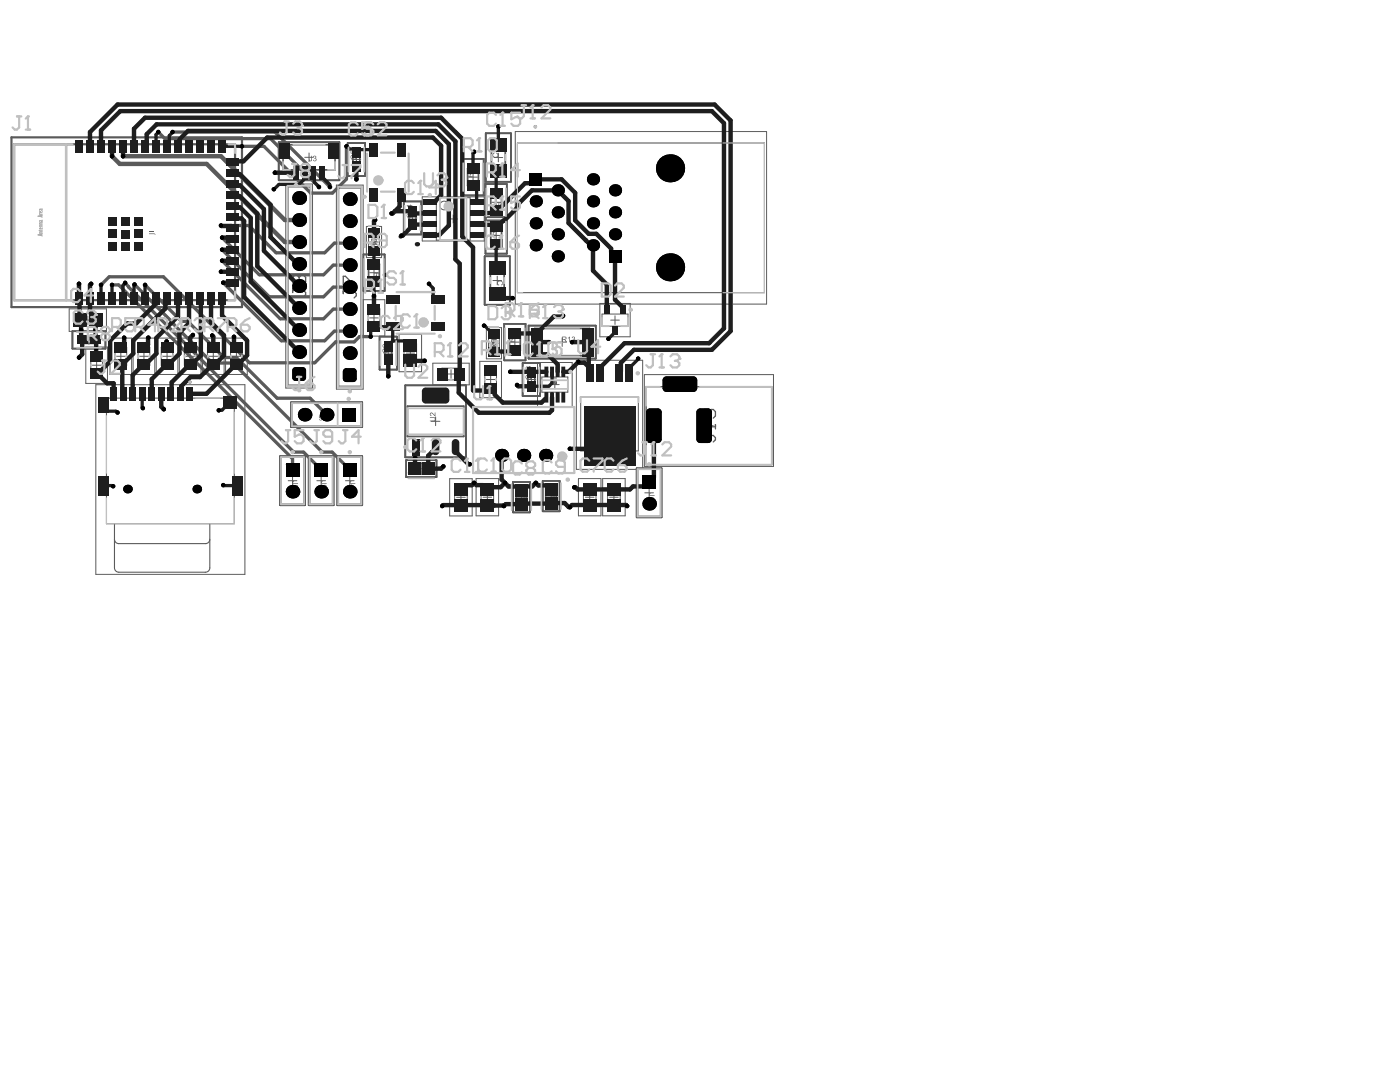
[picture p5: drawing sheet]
<svg xmlns="http://www.w3.org/2000/svg" width="279mm" height="216mm" viewBox="0 0 279 216" stroke-linecap="round" stroke-linejoin="round" font-family="sans-serif">
<g fill="none" stroke="#5a5a5a" stroke-width=".26">
<path d="M58.4 57.5v.9M58.4 57.9h2.2l.4 .5v.4l-.4 .4M59.7 55.3l-.4-.4h-.5l-.4 .4v.9l.4 .4h.5l.4-.4M59.7 55.3l.4-.4h.5l.4 .4v.9l-.4 .4h-.5l-.4-.4M59.7 55.3v.9M68.5 56.9v-1.8h.4l1.8 1.8h.4M68.5 57.7v.9M68.5 58.2h2.2l.4 .4v.4l-.4 .5M140.2 85.2h.1M140.2 86.5v.8M140.2 86.9h2.1l.5 .4v.5l-.5 .4M140.2 85.2h2.6"/>
<path d="M140.2 85.2l.4 .4M141.1 81.7h.1M141.1 81.7h-.5l-.4 .4v.9l.4 .4M141.1 81.7l.4 .4M141.5 82.1l.4-.4h.4l.5 .4v.9l-.5 .4M141.5 82.1v.5M142.8 84.7v.9"/>
</g>
<g fill="none" stroke="#5a5a5a" stroke-width=".2">
<path d="M57.5 37.3h4.4v39.5h-4.4zM60.8 31.4h1.7M61.7 30.5v1.8M67.6 37.5h4.4v39.5h-4.4zM70.3 31.8h1.7M71.1 31v1.7M84.3 39.3h12.3v8.8h-12.3zM87.1 39.4h6.7v8.5h-6.7zM93.5 35.3h1.8M94.4 34.5v1.7M98.6 31.4h1.7M99 39.5v1.7"/>
<path d="M99.5 30.6v1.7M102.8 26.3h50.2v34.4h-50.2zM58.8 57.1h1.8M59.7 56.2v1.7M68.9 57.3h1.8M69.8 56.4v1.8M72.5 59.8h4.3v7.3h-4.3zM73.6 46.6h2.1v3.4h-2.1zM73.8 48.3h1.7M73.8 54.4h1.7M74.2 48.6v.3M74.2 48.7h.9"/>
<path d="M74.3 48.3l-.1-.2v-.4h.9v.4l-.2 .2M74.6 47.4v1.8M74.6 53.5v1.8M74.9 48.6l.2 .1M75.1 48.7h.1M81.5 43.5h1.7M82.3 42.6v1.8M89.6 43.7h1.7M90.5 42.8v1.7M98.2 40.4h1.7M98.2 47h1.7M98.4 56h1.7"/>
<path d="M99 46.1v1.7M99.2 55.1v1.7M13.8 61.6h7.4v4.5h-7.4zM15.6 62.6h3.8v2.5h-3.8zM16.7 63.9h1.7M16.9 67.8h1.7M17.1 69.2h4.3v7.3h-4.3zM17.5 63v1.7M17.7 67v1.7M18.1 71.1h2.4v3.6h-2.4zM18.4 72.9h1.7M19.1 76.8h29.8v37.8h-29.8z"/>
<path d="M19.3 72v1.7M22 67.5h4.3v7.2h-4.3zM23 69.3h2.3v3.6h-2.3zM23.3 71.1h1.7M24.1 70.2v1.8M26.6 67.5h4.3v7.2h-4.3zM27.6 69.3h2.3v3.6h-2.3zM27.9 71.1h1.7M28.7 70.2v1.8M31.2 67.5h4.3v7.2h-4.3zM32.2 69.3h2.3v3.6h-2.3zM32.5 71.1h1.7"/>
<path d="M33.3 70.2v1.8M35.8 67.5h4.3v7.2h-4.3zM36.8 69.3h2.3v3.6h-2.3zM37.1 71.1h1.7M38 70.2v1.8M40.4 67.5h4.3v7.2h-4.3zM41.4 69.3h2.3v3.6h-2.3zM41.7 71.1h1.7M42.6 70.2v1.8M45 67.5h4.3v7.2h-4.3zM46 69.3h2.3v3.6h-2.3zM46.3 71.1h1.7"/>
<path d="M47.2 70.2v1.8M73.5 61.6h2.3v3.7h-2.3zM73.8 63.4h1.7M74.6 62.6v1.7M76.6 70.5h1.8M77.5 69.6v1.7M79.6 66.7h4.5v7.5h-4.5zM80.6 68.6h2.5v3.8h-2.5zM81 70.5h1.8M81.9 69.6v1.7M86.4 72.5h7.2v4.3h-7.2zM88.2 73.5h3.6v2.3h-3.6z"/>
<path d="M89.1 74.6h1.8M90 73.8v1.7M95.8 72.1h4.3v7.3h-4.3zM96.8 73.9h2.3v3.6h-2.3zM97.1 75.7h1.7M97.5 66.8h2.2v3.4h-2.2zM97.7 68.5h1.7M97.9 74.9v1.7M98.1 67.8h.9v.4l-.1 .1h-.6l-.2-.1zM98.3 68.6l-.2 .5 .2 .1 .3-.1 .1 .1M98.6 67.6v1.7M98.7 69.2h.1"/>
<path d="M98.9 68.6l.1 .5-.3 .1M101.9 68.3h1.7M102.8 67.4v1.7M105.2 75.7h1.7M106 74.9v1.7M107.3 72.3h6.9v8.8h-6.9zM108.1 75.2h5.2v3.1h-5.2zM109.9 76.7h1.7M110.7 75.9v1.7M111.3 68.3h1.8M112.2 67.4v1.7M115 71.9h13.3v21.8h-13.3z"/>
<path d="M115.9 79.2h11.5v10.8h-11.5zM119.7 60.5h6.1v6.7h-6.1zM120.1 62.7h5.2v2.4h-5.2zM121.9 63.9h1.7M122.7 63v1.7M128.9 77.2h25.1v15.5h-25.1zM57.5 95.9h1.7M58.4 95.1v1.7M63.2 95.9h1.8M64.1 95.1v1.7M64.3 82.8h1.8M65.2 81.9v1.7"/>
<path d="M68.9 95.9h1.8M69.8 95.1v1.7M83.2 93.5h1.7M84.1 92.6v1.8M86.1 84.1h1.7M86.9 83.2v1.7M89.7 95.5h4.5v7.4h-4.5zM90.7 97.3h2.5v3.8h-2.5zM91.1 99.2h1.8M92 98.4v1.7M95 95.5h4.5v7.4h-4.5zM96 97.3h2.5v3.8h-2.5z"/>
<path d="M96.4 99.2h1.7M97.3 98.3v1.8M103.2 99.2h1.7M104.1 98.3v1.8M109.1 99h1.8M110 98.1v1.8M115.4 95.5h4.5v7.4h-4.5zM116.4 97.3h2.5v3.8h-2.5zM116.8 99.2h1.8M117.7 98.3v1.8M120.3 95.5h4.5v7.4h-4.5zM120.8 82.8h1.7"/>
<path d="M121.3 97.3h2.5v3.8h-2.5zM121.6 81.9v1.7M121.7 99.2h1.7M122.5 98.3v1.8M128.7 98.3h1.7M129.5 97.5v1.7"/>
<circle cx="88.6" cy="41" r=".86"/>
</g>
<path d="M103.3 28.5h49.3v29.9h-49.3zM21.2 79.4h25.6v25.1h-25.6zM22.8 104.5v8.8a.86 .86 0 0 0 .9 .9h17.3a.86 .86 0 0 0 .9-.9v-8.8M22.8 107.6a.86 .86 0 0 0 .9 .9h17.3a.86 .86 0 0 0 .9-.9" fill="none" stroke="#5a5a5a" stroke-width=".22"/>
<g fill="none" stroke="#5a5a5a" stroke-width=".34">
<circle cx="106.8" cy="25.3" r=".17"/>
<circle cx="37.9" cy="76.2" r=".17"/>
</g>
<g fill="#5a5a5a">
<path d="M73.6 46.6h2.1v.5h-2.1z" fill-rule="evenodd"/>
<path d="M97.5 66.8h2.2v.5h-2.2z" fill-rule="evenodd"/>
</g>
<path d="M2.8 28.8h44.1v31.1h-44.1zM13.2 28.8v31.1" fill="none" stroke="#5a5a5a" stroke-width=".44"/>
<g fill="#5a5a5a">
<path d="M7.8 46.3l.7-.1v.1h-.6l.1 .1h.5v.2h-.7z"/>
<path d="M7.7 45.9l.8-.1-.1 .2-.5 .1z"/>
<path d="M7.8 45l.7-.1-.6 .1 .1 .2 .5 .1h-.7z"/>
<path d="M7.8 44.5l.7-.1v.1l-.6 .1h.6v.2h-.7z"/>
<path d="M7.8 42.5l.2 .2h.5v.1h-.7v-.1h.2z"/>
<path d="M29.7 46.6h1.1l.2 .2-.1-.1h-1.2z"/>
<path d="M29.7 46.2h1v.1h-1z"/>
<path d="M7.7 46.9l.4 .1v-.2zM7.5 46.8l1-.2v.2h-.2l.2 .4-1-.3z"/>
<path d="M7.9 45.5l.2 .2v-.2zM7.8 45.5l.4-.1v.3l.1-.1v-.2a.24 .24 0 0 1 0 .4 .24 .24 0 0 1-.3-.1z"/>
<path d="M8.1 44l.3 .2zM7.8 44l.5-.1 .1 .1a.18 .18 0 0 1-.1 .3 .18 .18 0 0 1-.2-.2l-.1-.1v.3h-.1z"/>
<path d="M7.7 43.1l.4 .1v-.1zM7.5 43.1l1-.2v.1h-.2l.2 .4-1-.2z"/>
<path d="M7.9 42.3l.2 .1v-.2zM7.8 42.2l.4-.1 .1 .3 .1-.1-.1-.2a.21 .21 0 0 1 .1 .4 .2 .2 0 0 1-.3 0l-.2-.1z"/>
<path d="M8.1 41.8l.3 .1zM7.8 41.8l.6-.2v.2a.18 .18 0 0 1-.1 .2 .18 .18 0 0 1-.2-.2h-.2l.1 .2h-.1z"/>
</g>
<g fill="none" stroke="#5a5a5a" stroke-width=".34">
<path d="M55.6 28.4h12.1v7.6h-12.1zM69.4 28.5h3.5v6.6h-3.5zM92.3 31.7h4.2v7.3h-4.2zM96.9 36.7h4.2v13.9h-4.2zM96.9 26.6h5.1v9.7h-5.1zM72.5 50.8h4.3v7.3h-4.3zM80.6 40.2h3.5v6.6h-3.5zM96.7 51.1h5.1v9.7h-5.1zM96.9 44h4.2M96.9 43.3h4.2M14.5 66.1h6.5v3.5h-6.5zM75.8 67.2h3.4v6.6h-3.4z"/>
<path d="M80.9 76.9h12.1v14.4h-12.1zM100.6 64.6h4.3v7.3h-4.3zM104.3 72.4h3.5v6.6h-3.5zM105.5 65h13.4v6.6h-13.4zM55.9 91h5v9.8h-5zM58.1 80.3h14.2v4.9h-14.2zM61.6 91h5v9.8h-5zM67.3 91h5v9.8h-5zM81.1 91.8h6v3.4h-6zM102.4 96.2h3.4v6h-3.4zM108.3 96h3.4v6h-3.4zM127.1 93.4h4.9v9.8h-4.9z"/>
</g>
<g fill="#5a5a5a">
<path d="M17.8 66.9l.7-.2 .2 .2-.2 .2a.4 .4 0 0 0-.6-.1 .4 .4 0 0 0 .1 .7h.3l.2-.3 .2 .1-.2 .3h-.6l-.2-.3z"/>
<path d="M18.9 66.9a.28 .28 0 0 1 .5-.1 .28 .28 0 0 1-.1 .4 .33 .33 0 0 1 .1 .6 .34 .34 0 0 1-.6-.3h.2a.21 .21 0 0 0 .2 .2 .21 .21 0 0 0 .2-.3 .21 .21 0 0 0-.3-.1v-.1a.2 .2 0 0 0 .3-.2 .2 .2 0 0 0-.3-.2 .2 .2 0 0 0-.1 .2z"/>
<path d="M129.6 98.4l.3-.1v.2a.18 .18 0 0 0-.3 .2 .17 .17 0 0 0 .3 .1h.7v.1h-.7a.31 .31 0 0 1-.4-.1 .31 .31 0 0 1 .1-.4z"/>
<path d="M129.5 99.5h.9l-.1-.2h.1l.2 .4h-1.1z"/>
<path d="M129.5 100l.5 .4a.27 .27 0 0 0 .3 .2 .27 .27 0 0 0 .2-.4h-.2v-.2l.3 .2a.4 .4 0 0 1-.3 .5 .4 .4 0 0 1-.4-.3l-.2-.2v.5h-.2z"/>
<path d="M62.1 31.1h.1v.7a.29 .29 0 0 1-.2 .4 .29 .29 0 0 1-.3-.3l.1-.1a.18 .18 0 0 0 .2 .3 .16 .16 0 0 0 .1-.3z"/>
<path d="M62.6 31.1h.2a.25 .25 0 0 1 .3 .2 .25 .25 0 0 1-.1 .3 .33 .33 0 0 1 0 .5 .33 .33 0 0 1-.5-.2h.1a.22 .22 0 0 0 .3 .2 .22 .22 0 0 0 .1-.3 .22 .22 0 0 0-.3-.1v-.2a.18 .18 0 0 0 .3-.1 .18 .18 0 0 0-.2-.2 .18 .18 0 0 0-.2 .2l-.1-.1z"/>
<path d="M76.4 69.7l.2-.2 .1 .2a.4 .4 0 0 0-.1 .6 .4 .4 0 0 0 .7-.1 .31 .31 0 0 0 0-.4 .31 .31 0 0 0-.2-.1v-.2l.3 .2v.5l-.2 .2-.4 .1a.51 .51 0 0 1-.5-.7z"/>
<path d="M76.4 68.8a.6 .6 0 0 1 .9 .4v-.5h.1v.7l-.4-.3a.29 .29 0 0 0-.3-.3 .29 .29 0 0 0-.3 .3l.3 .3a.38 .38 0 0 1-.3-.6z"/>
<path d="M70 31l.2-.1 .1 .1a.4 .4 0 0 0 0 .7 .4 .4 0 0 0 .6-.1v-.1a.31 .31 0 0 0 .1-.3 .31 .31 0 0 0-.3-.2v-.1l.3 .1 .1 .5-.3 .3h-.3a.51 .51 0 0 1-.5-.6z"/>
<path d="M70 30.1h.1v.4l.3 .1v-.2a.35 .35 0 0 1 .3-.4 .35 .35 0 0 1 .4 .3 .35 .35 0 0 1-.3 .4v-.1a.24 .24 0 0 0 .1-.4 .24 .24 0 0 0-.4 0 .24 .24 0 0 0 .1 .4v.1l-.6-.1z"/>
<path d="M69.8 96l.3-.1v.2a.17 .17 0 0 0-.2 .2 .17 .17 0 0 0 .3 .1h.7v.1h-.7a.31 .31 0 0 1-.4-.1 .31 .31 0 0 1 0-.4z"/>
<path d="M110 99.2l.6-.2 .4 .1 .1 .6-.2 .3-.2-.2a.4 .4 0 0 0 .1-.6 .4 .4 0 0 0-.6 .1h-.1a.31 .31 0 0 0 0 .4 .31 .31 0 0 0 .3 .1v.2l-.4-.2z"/>
<path d="M104.1 99.4l.5-.2 .4 .1 .2 .7-.3 .2-.1-.2a.4 .4 0 0 0 .1-.6 .4 .4 0 0 0-.7 .2 .31 .31 0 0 0 0 .3 .31 .31 0 0 0 .3 .1l-.1 .2-.3-.2z"/>
<path d="M85.8 83.2h.9l.2 .5a.35 .35 0 0 1-.5 .4h-.6v-.2h.6a.3 .3 0 0 0 .4-.2 .3 .3 0 0 0-.4-.3h-.6z"/>
<path d="M85.8 82.4l.4-.1 .6 .6v-.6h.1v.8l-.4-.3a.29 .29 0 0 0-.3-.3 .29 .29 0 0 0-.3 .2l.2 .3a.36 .36 0 0 1-.3-.6z"/>
<path d="M83.2 93.6h.7l.2 .5-.3 .5h-.6l-.1-.2 .1-.1a.4 .4 0 0 0 .7 .1 .4 .4 0 0 0-.2-.7 .31 .31 0 0 0-.3 0 .31 .31 0 0 0-.2 .2h-.1z"/>
<path d="M82.5 93.6h.1v.8l.3-.1-.4 .3z"/>
<path d="M81.4 93.6h.7l-.3 .4a.27 .27 0 0 0-.3 .3 .27 .27 0 0 0 .4 .2v-.2h.2l-.3 .3a.4 .4 0 0 1-.4-.3 .4 .4 0 0 1 .4-.4l.1-.2h-.5z"/>
<path d="M58.4 96l.3-.1v.2a.18 .18 0 0 0-.2 .1 .18 .18 0 0 0 .1 .2h.9v.1h-.8a.31 .31 0 0 1-.3-.1 .31 .31 0 0 1 0-.4z"/>
<path d="M58.4 96.8h.3v.1a.23 .23 0 0 0-.2 .3 .23 .23 0 0 0 .4 .1 .23 .23 0 0 0 .1-.3l-.1-.2 .6 .1v.5h-.2v-.4l-.3-.1 .1 .2a.39 .39 0 0 1-.5 .4 .39 .39 0 0 1-.2-.7z"/>
<path d="M64.1 96l.3-.1v.2a.18 .18 0 0 0-.2 .1 .18 .18 0 0 0 .2 .2h.8v.1h-.8a.31 .31 0 0 1-.3-.1 .31 .31 0 0 1 0-.4z"/>
<path d="M64.6 82.9a.33 .33 0 0 1 .3-.1 .33 .33 0 0 1 .3 .3h-.2a.17 .17 0 0 0-.2-.2 .17 .17 0 0 0-.1 .2v.8h-.1z"/>
<path d="M93.3 33.8h1.1v.1h-.9l.2 .3h-.2z"/>
<path d="M113.3 67.4l.4-.2v1.1h-.1v-.9l-.2 .2z"/>
<path d="M114.2 67.3v-.1a.31 .31 0 0 1 .5 0 .31 .31 0 0 1-.1 .5 .34 .34 0 0 1 0 .6 .34 .34 0 0 1-.5-.3h.1a.22 .22 0 0 0 .3 .2 .22 .22 0 0 0 .2-.3 .22 .22 0 0 0-.4-.2l.1-.1a.18 .18 0 0 0 .2-.2 .18 .18 0 0 0-.2-.2 .18 .18 0 0 0-.1 .3l-.2-.1z"/>
<path d="M99 41.8h.9l-.2-.3h.1l.3 .5h-1.1z"/>
<path d="M97.9 45.4h1.1v.2h-.9l.2 .2h-.2z"/>
<path d="M97.9 44.4h.1v.4l.3 .1-.1-.3 .2-.2h.5l.1 .5-.2 .2-.1-.2a.22 .22 0 0 0 .1-.3 .22 .22 0 0 0-.3-.1 .22 .22 0 0 0-.1 .3v.2h-.5z"/>
<path d="M104.9 74.9l.2-.1 .2 .1a.4 .4 0 0 0-.1 .7 .4 .4 0 0 0 .6-.2h.1a.31 .31 0 0 0 0-.3 .31 .31 0 0 0-.3-.2l.1-.1 .3 .2v.5l-.3 .2-.7-.1-.1-.3z"/>
<path d="M104.9 74.1h1.1v.2h-.9l.2 .2h-.1z"/>
<path d="M104.9 73.2l.4-.1 .1 .2a.32 .32 0 0 1 .5-.1 .32 .32 0 0 1 0 .5l-.1 .1-.1-.1a.22 .22 0 0 0 .2-.3 .22 .22 0 0 0-.3-.2 .22 .22 0 0 0-.1 .3h-.2a.17 .17 0 0 0-.1-.2 .17 .17 0 0 0-.2 .2 .17 .17 0 0 0 .2 .1v.2a.32 .32 0 0 1-.3-.2 .32 .32 0 0 1 0-.4z"/>
<path d="M81.2 42.8l.2-.3 .1 .2a.38 .38 0 0 0-.1 .6 .38 .38 0 0 0 .5 0l.2-.1a.31 .31 0 0 0 .1-.3 .31 .31 0 0 0-.3-.2v-.2l.2 .1 .2 .4-.1 .3-.3 .2h-.5l-.2-.2z"/>
<path d="M81.2 41.9h1.1v.1h-.9l.2 .2-.2 .1z"/>
<path d="M98.4 30.6l.1-.1 .2 .1a.41 .41 0 0 0-.1 .7 .41 .41 0 0 0 .6-.1l.1-.1a.35 .35 0 0 0-.3-.5 .26 .26 0 0 1 .3 0 .26 .26 0 0 1 .1 .3l-.1 .4-.7 .1-.3-.2z"/>
<path d="M98.3 29.9h1.1v.1h-.9l.2 .2-.1 .1z"/>
<path d="M98.3 28.8h.1v.4l.4 .1-.1-.2 .1-.3h.5l.1 .5-.2 .2-.1-.2a.24 .24 0 0 0 .1-.3 .24 .24 0 0 0-.4 0 .24 .24 0 0 0 .1 .3v.2l-.6-.1z"/>
<path d="M99.3 56.2l.5-.2 .4 .1 .1 .6-.2 .2-.1-.1a.4 .4 0 0 0 0-.6 .4 .4 0 0 0-.6 .1 .31 .31 0 0 0 0 .3 .31 .31 0 0 0 .2 .2v.2l-.3-.2z"/>
<path d="M99.2 57.5h.9l-.2-.3h.2l.2 .4h-1.1z"/>
<path d="M101.6 66.7h1.1v.2h-.9l.2 .2h-.1z"/>
<path d="M75.3 54.6v.3a.19 .19 0 0 0 .1 .3 .19 .19 0 0 0 .2-.3v-.3zM74.6 54.4h1.1v.6a.31 .31 0 0 1-.3 .3 .31 .31 0 0 1-.3-.3l-.5 .4v-.2l.5-.3v-.3h-.5z"/>
<path d="M75.1 55.9a.25 .25 0 0 0 .5 0 .25 .25 0 0 0-.5 0zM74.7 55.6h.2a.26 .26 0 0 0-.1 .4 .26 .26 0 0 0 .4 .1 .34 .34 0 0 1 0-.5 .34 .34 0 0 1 .5 .1 .34 .34 0 0 1-.1 .4l-.5 .1a.4 .4 0 0 1-.4-.2 .4 .4 0 0 1 0-.4z"/>
<path d="M70.2 96.8v.3h.5zM70.1 96.7l.8 .5v.1h-.7v.2l-.4-.2v-.2h.3z"/>
<path d="M110.5 100.5a.25 .25 0 0 0 .5 0 .25 .25 0 0 0-.5 0zM110 100.3l.3-.2-.1 .2a.27 .27 0 0 0 0 .3 .27 .27 0 0 0 .3 .1 .35 .35 0 0 1 .2-.6 .35 .35 0 0 1 .4 .4 .35 .35 0 0 1-.4 .3h-.1a.45 .45 0 0 1-.5-.1 .45 .45 0 0 1-.1-.4z"/>
<path d="M104.7 100.7a.2 .2 0 0 0 .4 0 .2 .2 0 0 0-.4 0zM104.1 100.7a.25 .25 0 0 0 .5 0 .25 .25 0 0 0-.5 0zM104.1 100.4h.5l.1 .1a.27 .27 0 0 1 .4 0 .27 .27 0 0 1 0 .4 .27 .27 0 0 1-.4-.1 .35 .35 0 0 1-.5 .2 .35 .35 0 0 1-.1-.6z"/>
<path d="M64.6 97.1a.25 .25 0 0 0 .5 0 .25 .25 0 0 0-.5 0zM64.1 96.9l.2-.1 .1 .1a.26 .26 0 0 0-.1 .3 .26 .26 0 0 0 .3 .1l-.1-.3a.39 .39 0 0 1 .5-.2 .39 .39 0 0 1 .2 .5 .39 .39 0 0 1-.6 .2 .42 .42 0 0 1-.5-.6z"/>
<path d="M63.7 82.9l.5-.1 .2 .2v.5a.36 .36 0 0 1-.3 .4 .36 .36 0 0 1-.4-.3h.1a.26 .26 0 0 0 .4 .2 .26 .26 0 0 0 0-.4l-.4 .1-.1-.2zM63.8 83.2a.24 .24 0 0 0 .4 0 .24 .24 0 0 0-.4 0z"/>
<path d="M93.4 34.7v.5h.3v-.5zM93.3 34.6l.3-.1 .3 .3 .5-.4v.2l-.5 .3v.3h.5v.1h-1.1z"/>
<path d="M93.4 33a.5 .5 0 0 0 .7 .3 .31 .31 0 0 0 0-.4 .31 .31 0 0 0-.4 0zM93.3 32.9l.5-.2a.41 .41 0 0 1 .6 .4 .41 .41 0 0 1-.7 .4l-.2-.1a.33 .33 0 0 1-.2-.5z"/>
<path d="M112.3 67.3v.4h.3a.19 .19 0 0 0 .3-.2 .19 .19 0 0 0-.2-.2zM112.2 67.2h.5a.31 .31 0 0 1 .4 .2 .31 .31 0 0 1-.3 .4l.4 .5h-.3l-.3-.5h-.3v.5h-.1z"/>
<path d="M99.6 40.5v.4a.19 .19 0 0 0 .2 .2 .19 .19 0 0 0 .2-.2v-.4zM99 40.4h1.1v.5a.31 .31 0 0 1-.3 .4 .31 .31 0 0 1-.3-.3l-.5 .4v-.2l.5-.4v-.3h-.5z"/>
<path d="M99.4 42.4v.4h.5zM99.3 42.3l.8 .5v.1h-.7v.1l-.4-.1v-.1h.3z"/>
<path d="M98 46.4v.4h.4v-.4zM97.9 46.2l.3-.1 .3 .3 .5-.4v.2l-.5 .3v.3h.5v.2h-1.1z"/>
<path d="M81.4 41.1l.5 .3v-.3zM81.2 41h.7l.1-.2 .3 .3h-.3v.5h-.1z"/>
<path d="M99.3 58.1l.2-.2 .5 .1a.33 .33 0 0 1 .3 .3 .33 .33 0 0 1-.2 .4v-.2a.24 .24 0 0 0 .1-.3 .24 .24 0 0 0-.3-.1h-.1a.36 .36 0 0 1 0 .5 .36 .36 0 0 1-.5 0 .36 .36 0 0 1 0-.5zM99.3 58.3a.3 .3 0 0 0 .6 0 .3 .3 0 0 0-.6 0z"/>
<path d="M101.7 67.7v.4h.4v-.4zM101.7 67.5l.3-.1 .2 .3 .5-.4v.2l-.5 .3v.3h.5v.2h-1.1z"/>
<path d="M101.7 65.8l.2-.1v.1a.24 .24 0 0 0-.1 .3 .24 .24 0 0 0 .2 .1h.1a.34 .34 0 0 1 .2-.5 .34 .34 0 0 1 .4 .2 .34 .34 0 0 1-.3 .4h-.5a.38 .38 0 0 1-.2-.5zM102.1 66a.26 .26 0 0 0 .5 0 .26 .26 0 0 0-.5 0z"/>
</g>
<path d="M2.3 27.4h46v33.9h-46z" fill="none" stroke="#5a5a5a" stroke-width=".44"/>
<path d="M57 36.7h5.4v40.7h-5.4zM67.1 36.9h5.4v40.7h-5.4zM73.1 45.2h3.1v6.2h-3.1zM97.1 65.4h3v6.2h-3zM110.4 76.2l-.1 .1 .1 .4 .4-.1-.1-.4h.4v.5M111.1 75.4h-.7l-.1 .2 .1 .3h.7M128.6 74.7h25.8v18.4h-25.8zM128.9 77.2h25.1v15.5h-25.1zM140.6 84.9h1.7M141.5 84.1v1.7" fill="none" stroke="#5a5a5a" stroke-width=".2"/>
<g fill="none" stroke="#5a5a5a" stroke-width=".34">
<path d="M55.6 28.4h12.1v7.6h-12.1zM56.5 28.9h10.4v5h-10.4zM69.4 28.5h3.5v6.6h-3.5zM70.4 30.4h1.4v2.8h-1.4zM92.3 31.7h4.2v7.3h-4.2zM93.3 33.6h2.2v3.5h-2.2zM96.9 36.7h4.2v13.9h-4.2zM96.9 26.6h5.1v9.7h-5.1zM97.9 38.6h2.2v3.5h-2.2zM98.1 28.7h2.7v5.5h-2.7zM72.5 50.8h4.3v7.3h-4.3zM73.6 52.7h2.1v3.4h-2.1z"/>
<path d="M80.6 40.2h3.5v6.6h-3.5zM81.6 42.1h1.4v2.8h-1.4zM96.7 51.1h5.1v9.7h-5.1zM96.9 44h4.2M96.9 43.3h4.2M97.9 53.2h2.7v5.5h-2.7zM97.9 45.2h2.2v3.5h-2.2zM14.5 66.1h6.5v3.5h-6.5zM16.4 67.1h2.7v1.4h-2.7zM75.8 67.2h3.4v6.6h-3.4zM76.8 69.1h1.4v2.7h-1.4zM80.9 76.9h12.1v14.4h-12.1z"/>
<path d="M100.6 64.6h4.3v7.3h-4.3zM101.7 66.5h2.1v3.5h-2.1zM104.3 72.4h3.5v6.6h-3.5zM105.4 74.3h1.3v2.8h-1.3zM105.5 65h13.4v6.6h-13.4zM106.7 65.5h11v5.5h-11zM55.9 91h5v9.8h-5zM56.1 91.2h4.6v9.4h-4.6zM58.1 80.3h14.2v4.9h-14.2zM58.3 80.4h13.8v4.7h-13.8zM61.6 91h5v9.8h-5zM61.8 91.2h4.6v9.4h-4.6z"/>
<path d="M67.3 91h5v9.8h-5zM67.5 91.2h4.6v9.4h-4.6zM81.1 91.8h6v3.4h-6zM81.3 81h11.3v6.1h-11.3zM82.4 92.4h3.4v2.2h-3.4zM102.4 96.2h3.4v6h-3.4zM103 97.5h2.2v3.4h-2.2zM108.3 96h3.4v6h-3.4zM108.9 97.3h2.2v3.4h-2.2zM127.1 93.4h4.9v9.8h-4.9zM127.2 93.6h4.7v9.5h-4.7z"/>
</g>
<path d="M22.4 31.2l1.5 1.5h17.4l15.5 15.6h2.9M24.6 31.2h19.5l12.7 12.7h2.9" fill="none" stroke="#5a5a5a" stroke-width=".88"/>
<g fill="none" stroke="#5a5a5a" stroke-width=".66">
<path d="M31.6 26.3l1.3 1.4h21.1l9.7 9.6M34.4 26.3h20.5l11 11M48.3 29.2h4.4l9.3 9.3h4.4l2.7-2.8v-6.5M20.2 56.9l1.6-1.7h10.8l17.2 17.2h13l4.2-4.2h3.7l1.1-1h2.2M22.4 56.9h1.3l34.7 34.6v2.2M25 56.4l.6 .9 33 32.9h2l3.5 3.5M26.8 56.8l15.6 15.6h4.1l17.8 17.8h2l3.5 3.5M28.9 56.9l7.3 7.2h1.3l7.2 7.2h2.5l8.1 8.2h6.6l3.3 3.3M44.1 45h5.6l5.4 5.4h9.7l1.9-1.9h3.1M44.3 52l11.6 11.6h8.7l1.9-1.9h3.3M44.3 49.8l9.4 9.4h10.9l1.9-1.9h3.3M44.3 47.4l7.4 7.4h12.9l1.9-1.9h3.3"/>
<path d="M44.5 56.4l11.6 11.6h8.7l1.9-1.9h3.1"/>
</g>
<g fill="#000">
<path d="M58.5 73.5l.5-.3v.7h-.7zM58.3 75.3h.7v.7a.69 .69 0 0 1-.7-.7zM60.4 75.3h.7a.69 .69 0 0 1-.7 .7zM60.4 73.2a.69 .69 0 0 1 .7 .7h-.7zM68.6 73.7l.5-.2v.7h-.7zM68.4 75.5h.7v.7a.69 .69 0 0 1-.7-.7zM70.5 75.5h.7a.69 .69 0 0 1-.7 .7zM70.5 73.5a.69 .69 0 0 1 .7 .7h-.7zM132.5 75.3l.5-.2v.8h-.8zM132.2 77.4h.8v.8a.78 .78 0 0 1-.8-.8zM138.4 75.1a.78 .78 0 0 1 .7 .8h-.7zM138.4 77.4h.7a.78 .78 0 0 1-.7 .8z"/>
<path d="M129.2 81.7l.5-.2v.8h-.8zM128.9 87.6h.8v.8a.78 .78 0 0 1-.8-.8zM131.3 87.6h.8a.78 .78 0 0 1-.8 .8zM131.3 81.5a.78 .78 0 0 1 .8 .8h-.8zM139.2 81.7l.6-.2v.8h-.8zM139 87.6h.8v.8a.78 .78 0 0 1-.8-.8zM141.3 87.6h.8a.78 .78 0 0 1-.8 .8zM141.3 81.5a.78 .78 0 0 1 .8 .8h-.8z"/>
<circle cx="22.4" cy="31.2" r=".44"/>
<circle cx="24.6" cy="31.2" r=".44"/>
<circle cx="31.6" cy="26.3" r=".44"/>
<circle cx="34.4" cy="26.3" r=".44"/>
<circle cx="48.3" cy="29.2" r=".44"/>
<circle cx="54.6" cy="37.8" r=".44"/>
<circle cx="54.9" cy="34.5" r=".44"/>
<circle cx="59.7" cy="39.5" r="1.38"/>
<circle cx="63.7" cy="37.3" r=".44"/>
<circle cx="65.9" cy="37.3" r=".44"/>
<circle cx="69.1" cy="29.2" r=".44"/>
<circle cx="69.8" cy="39.7" r="1.38"/>
<circle cx="71.1" cy="35.8" r=".44"/>
<circle cx="94.6" cy="30.3" r=".44"/>
<circle cx="99.5" cy="25.2" r=".44"/>
<circle cx="111.3" cy="38" r="1.21"/>
<circle cx="118.3" cy="35.8" r="1.21"/>
<circle cx="122.7" cy="38" r="1.21"/>
<circle cx="133.7" cy="33.6" r="2.8"/>
<circle cx="15.8" cy="56.6" r=".44"/>
<circle cx="18.2" cy="56.6" r=".44"/>
<circle cx="20.2" cy="56.9" r=".44"/>
<circle cx="22.4" cy="56.9" r=".44"/>
<circle cx="25" cy="56.4" r=".44"/>
<circle cx="26.8" cy="56.8" r=".44"/>
<circle cx="28.9" cy="56.9" r=".44"/>
<circle cx="44.1" cy="54.2" r=".44"/>
<circle cx="44.1" cy="45" r=".44"/>
<circle cx="44.3" cy="47.4" r=".44"/>
<circle cx="44.3" cy="52" r=".44"/>
<circle cx="44.3" cy="49.8" r=".44"/>
<circle cx="44.5" cy="56.4" r=".44"/>
<circle cx="59.7" cy="52.7" r="1.38"/>
<circle cx="59.7" cy="57.1" r="1.38"/>
<circle cx="59.7" cy="43.9" r="1.38"/>
<circle cx="59.7" cy="48.3" r="1.38"/>
<circle cx="69.8" cy="57.3" r="1.38"/>
<circle cx="69.8" cy="52.9" r="1.38"/>
<circle cx="69.8" cy="48.5" r="1.38"/>
<circle cx="69.8" cy="44.1" r="1.38"/>
<circle cx="74.6" cy="59" r=".44"/>
<circle cx="74.9" cy="43.9" r=".44"/>
<circle cx="78.2" cy="42.6" r=".44"/>
<circle cx="80.1" cy="47" r=".44"/>
<circle cx="85.6" cy="56.6" r=".44"/>
<circle cx="102.3" cy="59.5" r=".44"/>
<circle cx="106.9" cy="49" r="1.21"/>
<circle cx="106.9" cy="44.6" r="1.21"/>
<circle cx="106.9" cy="40.2" r="1.21"/>
<circle cx="111.3" cy="46.8" r="1.21"/>
<circle cx="111.3" cy="51.1" r="1.21"/>
<circle cx="111.3" cy="42.4" r="1.21"/>
<circle cx="118.3" cy="49" r="1.21"/>
<circle cx="118.3" cy="44.6" r="1.21"/>
<circle cx="118.3" cy="40.2" r="1.21"/>
<circle cx="122.7" cy="46.8" r="1.21"/>
<circle cx="122.7" cy="42.4" r="1.21"/>
<circle cx="133.7" cy="53.3" r="2.8"/>
<circle cx="15.8" cy="71.3" r=".44"/>
<circle cx="16.2" cy="65.9" r=".44"/>
<circle cx="19.1" cy="65.9" r=".44"/>
<circle cx="19.2" cy="69.5" r=".44"/>
<circle cx="24.8" cy="67.4" r=".44"/>
<circle cx="29.6" cy="67.4" r=".44"/>
<circle cx="33.3" cy="68.1" r=".44"/>
<circle cx="38.5" cy="66.8" r=".44"/>
<circle cx="42.3" cy="66.9" r=".44"/>
<circle cx="46.7" cy="67.2" r=".44"/>
<circle cx="59.7" cy="61.5" r="1.38"/>
<circle cx="59.7" cy="65.9" r="1.38"/>
<circle cx="59.7" cy="70.2" r="1.38"/>
<circle cx="69.8" cy="70.5" r="1.38"/>
<circle cx="69.8" cy="66.1" r="1.38"/>
<circle cx="69.8" cy="61.7" r="1.38"/>
<circle cx="74" cy="67.2" r=".44"/>
<circle cx="77.5" cy="75.1" r=".44"/>
<circle cx="84.7" cy="72" r=".44"/>
<circle cx="96.6" cy="65" r=".44"/>
<circle cx="101.8" cy="74.2" r=".44"/>
<circle cx="103.2" cy="76.8" r=".44"/>
<circle cx="109.6" cy="68.3" r=".44"/>
<circle cx="112.4" cy="63" r=".44"/>
<circle cx="114.2" cy="68.3" r=".44"/>
<circle cx="115.4" cy="72.2" r=".44"/>
<circle cx="121.4" cy="67.6" r=".44"/>
<circle cx="127.4" cy="71.6" r=".44"/>
<circle cx="22.6" cy="97" r=".44"/>
<circle cx="23.5" cy="82.3" r=".44"/>
<circle cx="25.4" cy="97.6" r=".86"/>
<circle cx="28.5" cy="81.4" r=".44"/>
<circle cx="32.7" cy="81.7" r=".44"/>
<circle cx="39.3" cy="97.6" r=".86"/>
<circle cx="43.7" cy="81.9" r=".44"/>
<circle cx="44.5" cy="96.8" r=".44"/>
<circle cx="58.4" cy="98.1" r="1.35"/>
<circle cx="60.8" cy="82.8" r="1.35"/>
<circle cx="64.1" cy="98.1" r="1.35"/>
<circle cx="65.2" cy="82.8" r="1.35"/>
<circle cx="69.8" cy="98.1" r="1.35"/>
<circle cx="82.8" cy="91.4" r=".44"/>
<circle cx="88.5" cy="93.1" r=".44"/>
<circle cx="93.7" cy="92.6" r=".44"/>
<circle cx="94.6" cy="96.4" r=".44"/>
<circle cx="100.1" cy="90.9" r="1.31"/>
<circle cx="100.8" cy="96.4" r=".44"/>
<circle cx="104.5" cy="90.9" r="1.31"/>
<circle cx="106.9" cy="96.4" r=".44"/>
<circle cx="108.9" cy="90.9" r="1.31"/>
<circle cx="113.7" cy="89.6" r=".44"/>
<circle cx="114.6" cy="97.2" r=".44"/>
<circle cx="119.2" cy="84.5" r=".44"/>
<circle cx="119.7" cy="89.6" r=".44"/>
<circle cx="123.4" cy="89.6" r=".44"/>
<circle cx="123.4" cy="84.5" r=".44"/>
<circle cx="88.3" cy="101" r=".44"/>
<circle cx="100.6" cy="101" r=".44"/>
<circle cx="113.7" cy="101.2" r=".44"/>
<circle cx="125.2" cy="101" r=".44"/>
<circle cx="129.5" cy="100.5" r="1.35"/>
</g>
<g fill="#000">
<path d="M105.7 34.6h2.4v2.4h-2.4z" fill-rule="evenodd"/>
<path d="M121.5 49.9h2.5v2.5h-2.5z" fill-rule="evenodd"/>
<path d="M58.3 73.9l.7-.7h1.4l.7 .7v1.4l-.7 .7h-1.4l-.7-.7z" fill-rule="evenodd"/>
<path d="M68.4 74.2l.7-.7h1.4l.7 .7v1.3l-.7 .7h-1.4l-.7-.7z" fill-rule="evenodd"/>
<path d="M132.2 75.9l.8-.8h5.4l.7 .8v1.5l-.7 .8h-5.4l-.8-.8z" fill-rule="evenodd"/>
<path d="M57 92.4h2.7v2.7h-2.7z" fill-rule="evenodd"/>
<path d="M62.7 92.4h2.8v2.7h-2.8z" fill-rule="evenodd"/>
<path d="M68.2 81.4h2.7v2.7h-2.7z" fill-rule="evenodd"/>
<path d="M68.4 92.4h2.8v2.7h-2.8z" fill-rule="evenodd"/>
<path d="M128.2 94.8h2.7v2.7h-2.7z" fill-rule="evenodd"/>
<path d="M128.9 82.3l.8-.8h1.6l.8 .8v5.3l-.8 .8h-1.6l-.8-.8z" fill-rule="evenodd"/>
<path d="M139 82.3l.8-.8h1.5l.8 .8v5.3l-.8 .8h-1.5l-.8-.8z" fill-rule="evenodd"/>
</g>
<path d="M94.4 37.1h.1M94.4 37.1l.7 .7v2.6M94.6 30.3l-.2 .3v3M99.5 25.2v3.6M99.5 34l-.5 .5v4.1M25 56.4l-.4 .5v2.6M26.8 56.8l-.1 2.7M74.6 50.1v2.6M74.6 56.1v2.9M74.6 65.2l-.6 .6v1.4" fill="none" stroke="#1e1e1e" stroke-width=".66"/>
<path d="M28.9 23.5h59.1l4.3 4.2v19.5M31.3 24.8h56.2l3.4 3.4v23.6M37.5 26.1h49.4l2.7 2.7v16.2M53.3 27.4h33.1l1.6 1.7v9.9l-1.3 1.3M79.7 39.4v1.8l-1.3 1.4h-.2M74.9 43.9l-.3 .2v2.4M33.3 68.1v1.3M38.5 66.8l-.5 .6" fill="none" stroke="#1e1e1e" stroke-width=".88"/>
<circle cx="86.7" cy="40.3" r=".44" fill="#1e1e1e"/>
<g fill="none" stroke="#1e1e1e" stroke-width=".88">
<path d="M18 26.4l5.5-5.5h119.1l3.2 3.1v42.1l-3.7 3.7h-15.6l-2.6 2.6v1.8l-.3 .3M22.4 29.2h.1M22.4 29.2v2M24 22.2h118.1l2.4 2.4v40.9l-3 3h-16.9l-4.9 4.9v1.1M24.5 29.2h.1M24.6 29.2v2M28.9 23.5l-2.2 2.2v3.5M31.3 24.8l-2 2v2.1M46.5 36.7l.3 .3h1.1l4.8 4.7v8.3l7 7.1M46.5 34.5l.3 .3h1.1l6.1 6v6.5l5.4 5.4h.3M46.5 38.9l.3 .3h1.1l3.5 3.4v10.5l8.3 8.4M53.3 27.4l-4.7 4.8-2.1 .1"/>
<path d="M54.9 34.5h4.2M54.9 34.5h.1M71.1 33.2v2.6M80.2 38.9l-.5 .5M15.8 56.6l.1 7.2 .3 .3v3.5l.2 .2v2.9l-.6 .6M15.8 56.6h.1M18.2 56.6l-.2 .3v2.6M44.1 54.2h2.4M44.1 45l2 .1 .4 .3M44.3 52h2.2M44.3 47.4h2l.2 .2M44.3 49.8h2.2"/>
<path d="M44.5 56.4h2M46.5 43.2l.3 .4h1.4l.5 .5v15.2l11 10.9M46.5 41l.3 .4h1.1l2.1 2.1v12.7l9.7 9.7M74.6 59v2.7M76.8 54.9h.1M78.8 42.1h3.5M82.3 45l-2 2-.3 .2M86.7 40.3l-.9 .1M89.6 45l-1.9 1.9-1.9 .1M90.9 51.8l.8 .8v22M92.3 47.2l2.1 2.2v28.5h3.1l.4-.4M99.2 58.6l1 .9h2.1"/>
<path d="M118.3 49v5l2.8 2.7v5.1M122.7 51.1v8.7l1.7 1.7v.3M19.1 63.9v3.9M19.2 67.9l.1 3.2M24.8 67.4v1.4l-.7 .6M29.6 67.4l-.1 1.4-.6 .6h-.2M32.2 78.6v2.6l.5 .5M38 67.4v2M42.3 66.9l.3 .3v2.2M46.7 67.2v1.7l.5 .5M77.5 71.8v3.3M81.9 72h2.8"/>
<path d="M84.7 72h.1M91.5 74.6v3.8l4.1 4h14.1M101.8 74.2h7.2M103.2 76.8l.2 .3h2.6M109.3 70.7l2 2M114.2 68.3h3.1M83 89.2l-.2 .1v4.1l-.1 .1M86.8 89.3l.1-.1v.7l-.3 .3h-.4l-.7 .7v2.6h2.5l.5-.4M90.9 89.2v.9l2.6 2.5h.2M100.1 90.9v4.8l1.4 1.4h1.8l.8 .7 .7-.7h1.4l.7-.7 .5 .5h1.8l.8 .7M100.8 96.4l-.9 .8h-2.2l-.4 .5-.9-.9h-1.3l-.5-.4-.4 .4h-1.4l-.8 .9M98.6 100.8h-10.2l-.1 .2"/>
<path d="M122.5 100.8h2.5l.2 .2"/>
</g>
<g fill="none" stroke="#1e1e1e" stroke-width=".66">
<path d="M31.6 26.3l-.5 .6v2.3M34.4 26.3l-.6 .8v1.7l-.5 .4M48.3 29.2h-4M60.8 34.5l-.2 .1v1.3l-.9 .9h-4l-1.1 1M62.5 34.5l.2 .1v1.7l1 1M64.3 34.5l.2 .1v.9l1.3 1.3 .1 .5M69.1 29.2l.6 .5h.9l.5 .6v.2M74.6 29.9h-2.9l-.6 .5M20.2 59.5h.1M20.2 56.9v2.6M22.4 59.5h.1M22.4 56.9v2.6"/>
<path d="M24.6 59.5h-.1M26.7 59.5h.1M28.9 59.5h.1M28.9 56.9v2.6M85.6 56.6l.8 .9v1.6l.6 .6h.5M99 48.7v4.6l-.2 .3M28.4 78.6v2.6l.1 .2M74.6 65.2h3.8v2.8M78.4 68h2.6l.7 .7M78.4 68l-.9 .9v.2M96.6 65l1.8 1.7h.2M110.2 74.2v2.2l-.7 .7h-3.5"/>
<path d="M121.4 67.6h.1M122.7 65.9v.4l-1.3 1.3M127.4 71.6l-1.8 1.8v1.1M20.6 80.8v.5l.7 .7h1.8l.4 .3M20.6 97v-.1h1.8l.2 .1M44.5 96.8l2.9 .1M45.8 80.4l-1.5 1.4-.6 .1M57.4 92.7l1 1M63.1 92.7l1 1M68.8 92.7l1 1"/>
</g>
<circle cx="83.2" cy="48.7" r=".44" fill="#1e1e1e"/>
<g fill="none" stroke="#1e1e1e" stroke-width=".88">
<path d="M18 26.4v2.8M24 22.2l-3.8 3.8v3.2M29.3 28.9l-.4 .3M37.5 26.1l-1.6 1.7v1.1l-.4 .3M18 59.5v2.5l.2 .3v.7l.9 .9M31.1 59.5l-.3 .3v1.1l-3.6 3.6h-1.8l-3.4 3.5v4.1l-2.5 2.5M33.3 59.5l-.3 .3v1.8l-6.4 6.4v2.6l-2.3 2.2h-.2l.3 .3v5.3l.2 .2M35.5 59.5v3.6l-4.3 4.3v3.2l-2.3 2.2h-.4l-2 2.1v3.7M37.7 59.5v5l-1.9 1.9v4.2l-2.2 2.2h-.5l-2.8 2.9v2.9M39.9 59.5l.2 .1v11.3l-1.9 1.9h-.5l-3.4 3.5v2.1l-.2 .2M42.1 59.5v4.8l2.6 2.6v4l-1.9 1.9h-.4l-2.5 2.4h-1.9l-1.8 1.9v1.3l-.2 .2M44.3 59.5v3.5l5 5v2.9l-1.9 1.9h-.4l-5.8 5.8h-3.3"/>
<path d="M82.8 42.6h3M85.8 44.8h-3.4l-.1 .2M85.8 44.8h.1M94.2 40.3l.9 .1M95.1 42.6l3.5-.1 .4-.4h.2l5.6-5.5h1.4l.7-.8h5.2l2.7 2.7v5.5l2.7 2.7h1.5l3 2.9v.8l.7 .7M95.1 44.8l3.5 .1 .4 .3h.2l4.2-3.9v-.5l2.8-2.8h5.1l2.2 2.1v4.4l4.4 4.5h.4M116.9 48h.1M19.1 63.9h.1M19.1 67.8l.1 .1M19.3 74.6h.2M19.5 74.6l1.9 1.9h1.3v2.1M97.9 77.5h.2l.6 .6v.6l1.6 1.6h7.8l.7-.7"/>
<path d="M102.8 70l-.2 .1h-3.9l-.1 .2M102.8 66.5h3.6l.7 .8M107.1 68.3h2.5M110.2 79.3v2.6l-.5 .5M111.3 72.7v1.5M112.4 63l-.2 .2h-1.7l-3.4 3.4v3.4l.7 .7h1.5M112.4 74.2h1.1l1.9-2 .2 .2h1l1.1 1v1.1M117.3 68.3l.2 .2v4.7M121.6 86.9l-2.4-2.4h4.2v5.1h-9.7M130.5 84.9v10.3l-1.9 1.9h-2.3l-.6 .6h-10.4l-.4-.5h-.3M122.5 100.8h-8.3l-.5 .4h-.2l-.8-.8-11.8 .2-.3 .4-2-.2"/>
</g>
<g fill="#000">
<path d="M58.5 73.5l.5-.3v.7h-.7zM58.3 75.3h.7v.7a.69 .69 0 0 1-.7-.7zM60.4 75.3h.7a.69 .69 0 0 1-.7 .7zM60.4 73.2a.69 .69 0 0 1 .7 .7h-.7zM68.6 73.7l.5-.2v.7h-.7zM68.4 75.5h.7v.7a.69 .69 0 0 1-.7-.7zM70.5 75.5h.7a.69 .69 0 0 1-.7 .7zM70.5 73.5a.69 .69 0 0 1 .7 .7h-.7zM132.5 75.3l.5-.2v.8h-.8zM132.2 77.4h.8v.8a.78 .78 0 0 1-.8-.8zM138.4 75.1a.78 .78 0 0 1 .7 .8h-.7zM138.4 77.4h.7a.78 .78 0 0 1-.7 .8z"/>
<path d="M129.2 81.7l.5-.2v.8h-.8zM128.9 87.6h.8v.8a.78 .78 0 0 1-.8-.8zM131.3 87.6h.8a.78 .78 0 0 1-.8 .8zM131.3 81.5a.78 .78 0 0 1 .8 .8h-.8zM139.2 81.7l.6-.2v.8h-.8zM139 87.6h.8v.8a.78 .78 0 0 1-.8-.8zM141.3 87.6h.8a.78 .78 0 0 1-.8 .8zM141.3 81.5a.78 .78 0 0 1 .8 .8h-.8z"/>
<circle cx="22.4" cy="31.2" r=".44"/>
<circle cx="24.6" cy="31.2" r=".44"/>
<circle cx="31.6" cy="26.3" r=".44"/>
<circle cx="34.4" cy="26.3" r=".44"/>
<circle cx="48.3" cy="29.2" r=".44"/>
<circle cx="54.6" cy="37.8" r=".44"/>
<circle cx="54.9" cy="34.5" r=".44"/>
<circle cx="59.7" cy="39.5" r="1.38"/>
<circle cx="63.7" cy="37.3" r=".44"/>
<circle cx="65.9" cy="37.3" r=".44"/>
<circle cx="69.1" cy="29.2" r=".44"/>
<circle cx="69.8" cy="39.7" r="1.38"/>
<circle cx="71.1" cy="35.8" r=".44"/>
<circle cx="94.6" cy="30.3" r=".44"/>
<circle cx="99.5" cy="25.2" r=".44"/>
<circle cx="111.3" cy="38" r="1.21"/>
<circle cx="118.3" cy="35.8" r="1.21"/>
<circle cx="122.7" cy="38" r="1.21"/>
<circle cx="133.7" cy="33.6" r="2.8"/>
<circle cx="15.8" cy="56.6" r=".44"/>
<circle cx="18.2" cy="56.6" r=".44"/>
<circle cx="20.2" cy="56.9" r=".44"/>
<circle cx="22.4" cy="56.9" r=".44"/>
<circle cx="25" cy="56.4" r=".44"/>
<circle cx="26.8" cy="56.8" r=".44"/>
<circle cx="28.9" cy="56.9" r=".44"/>
<circle cx="44.1" cy="54.2" r=".44"/>
<circle cx="44.1" cy="45" r=".44"/>
<circle cx="44.3" cy="47.4" r=".44"/>
<circle cx="44.3" cy="52" r=".44"/>
<circle cx="44.3" cy="49.8" r=".44"/>
<circle cx="44.5" cy="56.4" r=".44"/>
<circle cx="59.7" cy="52.7" r="1.38"/>
<circle cx="59.7" cy="57.1" r="1.38"/>
<circle cx="59.7" cy="43.9" r="1.38"/>
<circle cx="59.7" cy="48.3" r="1.38"/>
<circle cx="69.8" cy="57.3" r="1.38"/>
<circle cx="69.8" cy="52.9" r="1.38"/>
<circle cx="69.8" cy="48.5" r="1.38"/>
<circle cx="69.8" cy="44.1" r="1.38"/>
<circle cx="74.6" cy="59" r=".44"/>
<circle cx="74.9" cy="43.9" r=".44"/>
<circle cx="78.2" cy="42.6" r=".44"/>
<circle cx="80.1" cy="47" r=".44"/>
<circle cx="85.6" cy="56.6" r=".44"/>
<circle cx="102.3" cy="59.5" r=".44"/>
<circle cx="106.9" cy="49" r="1.21"/>
<circle cx="106.9" cy="44.6" r="1.21"/>
<circle cx="106.9" cy="40.2" r="1.21"/>
<circle cx="111.3" cy="46.8" r="1.21"/>
<circle cx="111.3" cy="51.1" r="1.21"/>
<circle cx="111.3" cy="42.4" r="1.21"/>
<circle cx="118.3" cy="49" r="1.21"/>
<circle cx="118.3" cy="44.6" r="1.21"/>
<circle cx="118.3" cy="40.2" r="1.21"/>
<circle cx="122.7" cy="46.8" r="1.21"/>
<circle cx="122.7" cy="42.4" r="1.21"/>
<circle cx="133.7" cy="53.3" r="2.8"/>
<circle cx="15.8" cy="71.3" r=".44"/>
<circle cx="16.2" cy="65.9" r=".44"/>
<circle cx="19.1" cy="65.9" r=".44"/>
<circle cx="19.2" cy="69.5" r=".44"/>
<circle cx="24.8" cy="67.4" r=".44"/>
<circle cx="29.6" cy="67.4" r=".44"/>
<circle cx="33.3" cy="68.1" r=".44"/>
<circle cx="38.5" cy="66.8" r=".44"/>
<circle cx="42.3" cy="66.9" r=".44"/>
<circle cx="46.7" cy="67.2" r=".44"/>
<circle cx="59.7" cy="61.5" r="1.38"/>
<circle cx="59.7" cy="65.9" r="1.38"/>
<circle cx="59.7" cy="70.2" r="1.38"/>
<circle cx="69.8" cy="70.5" r="1.38"/>
<circle cx="69.8" cy="66.1" r="1.38"/>
<circle cx="69.8" cy="61.7" r="1.38"/>
<circle cx="74" cy="67.2" r=".44"/>
<circle cx="77.5" cy="75.1" r=".44"/>
<circle cx="84.7" cy="72" r=".44"/>
<circle cx="96.6" cy="65" r=".44"/>
<circle cx="101.8" cy="74.2" r=".44"/>
<circle cx="103.2" cy="76.8" r=".44"/>
<circle cx="109.6" cy="68.3" r=".44"/>
<circle cx="112.4" cy="63" r=".44"/>
<circle cx="114.2" cy="68.3" r=".44"/>
<circle cx="115.4" cy="72.2" r=".44"/>
<circle cx="121.4" cy="67.6" r=".44"/>
<circle cx="127.4" cy="71.6" r=".44"/>
<circle cx="22.6" cy="97" r=".44"/>
<circle cx="23.5" cy="82.3" r=".44"/>
<circle cx="25.4" cy="97.6" r=".86"/>
<circle cx="28.5" cy="81.4" r=".44"/>
<circle cx="32.7" cy="81.7" r=".44"/>
<circle cx="39.3" cy="97.6" r=".86"/>
<circle cx="43.7" cy="81.9" r=".44"/>
<circle cx="44.5" cy="96.8" r=".44"/>
<circle cx="58.4" cy="98.1" r="1.35"/>
<circle cx="60.8" cy="82.8" r="1.35"/>
<circle cx="64.1" cy="98.1" r="1.35"/>
<circle cx="65.2" cy="82.8" r="1.35"/>
<circle cx="69.8" cy="98.1" r="1.35"/>
<circle cx="82.8" cy="91.4" r=".44"/>
<circle cx="88.5" cy="93.1" r=".44"/>
<circle cx="93.7" cy="92.6" r=".44"/>
<circle cx="94.6" cy="96.4" r=".44"/>
<circle cx="100.1" cy="90.9" r="1.31"/>
<circle cx="100.8" cy="96.4" r=".44"/>
<circle cx="104.5" cy="90.9" r="1.31"/>
<circle cx="106.9" cy="96.4" r=".44"/>
<circle cx="108.9" cy="90.9" r="1.31"/>
<circle cx="113.7" cy="89.6" r=".44"/>
<circle cx="114.6" cy="97.2" r=".44"/>
<circle cx="119.2" cy="84.5" r=".44"/>
<circle cx="119.7" cy="89.6" r=".44"/>
<circle cx="123.4" cy="89.6" r=".44"/>
<circle cx="123.4" cy="84.5" r=".44"/>
<circle cx="88.3" cy="101" r=".44"/>
<circle cx="100.6" cy="101" r=".44"/>
<circle cx="113.7" cy="101.2" r=".44"/>
<circle cx="125.2" cy="101" r=".44"/>
<circle cx="129.5" cy="100.5" r="1.35"/>
</g>
<g fill="#000">
<path d="M105.7 34.6h2.4v2.4h-2.4z" fill-rule="evenodd"/>
<path d="M121.5 49.9h2.5v2.5h-2.5z" fill-rule="evenodd"/>
<path d="M58.3 73.9l.7-.7h1.4l.7 .7v1.4l-.7 .7h-1.4l-.7-.7z" fill-rule="evenodd"/>
<path d="M68.4 74.2l.7-.7h1.4l.7 .7v1.3l-.7 .7h-1.4l-.7-.7z" fill-rule="evenodd"/>
<path d="M132.2 75.9l.8-.8h5.4l.7 .8v1.5l-.7 .8h-5.4l-.8-.8z" fill-rule="evenodd"/>
<path d="M57 92.4h2.7v2.7h-2.7z" fill-rule="evenodd"/>
<path d="M62.7 92.4h2.8v2.7h-2.8z" fill-rule="evenodd"/>
<path d="M68.2 81.4h2.7v2.7h-2.7z" fill-rule="evenodd"/>
<path d="M68.4 92.4h2.8v2.7h-2.8z" fill-rule="evenodd"/>
<path d="M128.2 94.8h2.7v2.7h-2.7z" fill-rule="evenodd"/>
<path d="M128.9 82.3l.8-.8h1.6l.8 .8v5.3l-.8 .8h-1.6l-.8-.8z" fill-rule="evenodd"/>
<path d="M139 82.3l.8-.8h1.5l.8 .8v5.3l-.8 .8h-1.5l-.8-.8z" fill-rule="evenodd"/>
</g>
<g fill="#1e1e1e">
<path d="M26.7 43.2h1.8v1.8h-1.8z" fill-rule="evenodd"/>
<path d="M24.2 43.2h1.7v1.8h-1.7z" fill-rule="evenodd"/>
<path d="M21.6 43.2h1.7v1.8h-1.7z" fill-rule="evenodd"/>
<path d="M26.7 45.8h1.8v1.8h-1.8z" fill-rule="evenodd"/>
<path d="M24.1 45.8h1.8v1.8h-1.8z" fill-rule="evenodd"/>
<path d="M21.6 45.8h1.7v1.8h-1.7z" fill-rule="evenodd"/>
<path d="M21.6 45.8h1.7v1.8h-1.7z" fill-rule="evenodd"/>
<path d="M26.7 48.4h1.8v1.7h-1.8z" fill-rule="evenodd"/>
<path d="M24.2 48.4h1.7v1.7h-1.7z" fill-rule="evenodd"/>
<path d="M24.2 48.4h1.7v1.7h-1.7z" fill-rule="evenodd"/>
<path d="M21.6 48.4h1.7v1.7h-1.7z" fill-rule="evenodd"/>
<path d="M15 27.9h1.5v2.6h-1.5z" fill-rule="evenodd"/>
<path d="M17.2 27.9h1.5v2.6h-1.5z" fill-rule="evenodd"/>
<path d="M19.4 27.9h1.5v2.6h-1.5z" fill-rule="evenodd"/>
<path d="M21.6 27.9h1.5v2.6h-1.5z" fill-rule="evenodd"/>
<path d="M23.8 27.9h1.5v2.6h-1.5z" fill-rule="evenodd"/>
<path d="M26 27.9h1.5v2.6h-1.5z" fill-rule="evenodd"/>
<path d="M28.2 27.9h1.5v2.6h-1.5z" fill-rule="evenodd"/>
<path d="M30.4 27.9h1.5v2.6h-1.5z" fill-rule="evenodd"/>
<path d="M32.6 27.9h1.5v2.6h-1.5z" fill-rule="evenodd"/>
<path d="M34.8 27.9h1.5v2.6h-1.5z" fill-rule="evenodd"/>
<path d="M36.9 27.9h1.6v2.6h-1.6z" fill-rule="evenodd"/>
<path d="M39.1 27.9h1.6v2.6h-1.6z" fill-rule="evenodd"/>
<path d="M41.3 27.9h1.6v2.6h-1.6z" fill-rule="evenodd"/>
<path d="M43.5 27.9h1.6v2.6h-1.6z" fill-rule="evenodd"/>
<path d="M45.2 31.5h2.6v1.5h-2.6z" fill-rule="evenodd"/>
<path d="M45.2 33.7h2.6v1.5h-2.6z" fill-rule="evenodd"/>
<path d="M45.2 35.9h2.6v1.5h-2.6z" fill-rule="evenodd"/>
<path d="M45.2 38.1h2.6v1.5h-2.6z" fill-rule="evenodd"/>
<path d="M45.2 40.3h2.6v1.5h-2.6z" fill-rule="evenodd"/>
<path d="M45.2 42.5h2.6v1.5h-2.6z" fill-rule="evenodd"/>
<path d="M45.2 44.7h2.6v1.5h-2.6z" fill-rule="evenodd"/>
<path d="M45.2 46.9h2.6v1.5h-2.6z" fill-rule="evenodd"/>
<path d="M45.2 49.1h2.6v1.5h-2.6z" fill-rule="evenodd"/>
<path d="M45.2 51.2h2.6v1.6h-2.6z" fill-rule="evenodd"/>
<path d="M45.2 53.4h2.6v1.6h-2.6z" fill-rule="evenodd"/>
<path d="M45.2 55.6h2.6v1.6h-2.6z" fill-rule="evenodd"/>
<path d="M43.5 58.2h1.6v2.6h-1.6z" fill-rule="evenodd"/>
<path d="M41.3 58.2h1.6v2.6h-1.6z" fill-rule="evenodd"/>
<path d="M39.1 58.2h1.6v2.6h-1.6z" fill-rule="evenodd"/>
<path d="M36.9 58.2h1.6v2.6h-1.6z" fill-rule="evenodd"/>
<path d="M34.8 58.2h1.5v2.6h-1.5z" fill-rule="evenodd"/>
<path d="M32.6 58.2h1.5v2.6h-1.5z" fill-rule="evenodd"/>
<path d="M30.4 58.2h1.5v2.6h-1.5z" fill-rule="evenodd"/>
<path d="M28.2 58.2h1.5v2.6h-1.5z" fill-rule="evenodd"/>
<path d="M26 58.2h1.5v2.6h-1.5z" fill-rule="evenodd"/>
<path d="M23.8 58.2h1.5v2.6h-1.5z" fill-rule="evenodd"/>
<path d="M21.6 58.2h1.5v2.6h-1.5z" fill-rule="evenodd"/>
<path d="M19.4 58.2h1.5v2.6h-1.5z" fill-rule="evenodd"/>
<path d="M17.2 58.2h1.5v2.6h-1.5z" fill-rule="evenodd"/>
<path d="M15 58.2h1.5v2.6h-1.5z" fill-rule="evenodd"/>
<path d="M18 73.6h2.5v2h-2.5z" fill-rule="evenodd"/>
<path d="M18 70.1h2.5v2.1h-2.5z" fill-rule="evenodd"/>
<path d="M22.9 71.8h2.5v2.1h-2.5z" fill-rule="evenodd"/>
<path d="M22.9 68.3h2.5v2.1h-2.5z" fill-rule="evenodd"/>
<path d="M15.3 67h2.2v1.7h-2.2z" fill-rule="evenodd"/>
<path d="M18 67h2.2v1.7h-2.2z" fill-rule="evenodd"/>
<path d="M27.5 71.8h2.5v2.1h-2.5z" fill-rule="evenodd"/>
<path d="M27.5 68.3h2.5v2.1h-2.5z" fill-rule="evenodd"/>
<path d="M32.1 71.8h2.5v2.1h-2.5z" fill-rule="evenodd"/>
<path d="M32.1 68.3h2.5v2.1h-2.5z" fill-rule="evenodd"/>
<path d="M36.7 71.8h2.5v2.1h-2.5z" fill-rule="evenodd"/>
<path d="M36.7 68.3h2.5v2.1h-2.5z" fill-rule="evenodd"/>
<path d="M45.9 71.8h2.5v2.1h-2.5z" fill-rule="evenodd"/>
<path d="M45.9 68.3h2.5v2.1h-2.5z" fill-rule="evenodd"/>
<path d="M41.3 71.8h2.5v2.1h-2.5z" fill-rule="evenodd"/>
<path d="M41.3 68.3h2.5v2.1h-2.5z" fill-rule="evenodd"/>
<path d="M116.1 65.4h2.4v5.7h-2.4z" fill-rule="evenodd"/>
<path d="M117 72.7h1.4v3.5h-1.4z" fill-rule="evenodd"/>
<path d="M112 73.2h.8l-.1 2-.7-.1z" fill-rule="evenodd"/>
<path d="M97.8 27.5h3.3v2.7h-3.3z" fill-rule="evenodd"/>
<path d="M93.1 32.6h2.6v2.1h-2.6z" fill-rule="evenodd"/>
<path d="M122.2 65.1h1.1v1.7h-1.1z" fill-rule="evenodd"/>
<path d="M97.5 65.7h2.2v1.9h-2.2z" fill-rule="evenodd"/>
<path d="M97.6 57.2h3.3v2.8h-3.3z" fill-rule="evenodd"/>
<path d="M84.4 42.1h2.7v1h-2.7z" fill-rule="evenodd"/>
<path d="M58.6 33.1h1v2.7h-1z" fill-rule="evenodd"/>
<path d="M81.4 41.1h1.8v2.1h-1.8z" fill-rule="evenodd"/>
<path d="M70.2 32.1h1.8v2.2h-1.8z" fill-rule="evenodd"/>
<path d="M76.6 70.7h1.8v2.2h-1.8z" fill-rule="evenodd"/>
<path d="M79.3 37.6h1.7v2.7h-1.7z" fill-rule="evenodd"/>
<path d="M124.8 72.7h1.5v3.5h-1.5z" fill-rule="evenodd"/>
<path d="M105.2 76h1.7v2.2h-1.7z" fill-rule="evenodd"/>
<path d="M109.8 73.2h.8l-.1 2-.7-.1z" fill-rule="evenodd"/>
<path d="M116.3 99.5h2.7v2.6h-2.7z" fill-rule="evenodd"/>
<path d="M121.2 99.5h2.7v2.6h-2.7z" fill-rule="evenodd"/>
<path d="M108.7 99.2h2.6v2.4h-2.6z" fill-rule="evenodd"/>
<path d="M81.5 92.2h2.4v2.6h-2.4z" fill-rule="evenodd"/>
<path d="M82.2 87.6h1.5v3.2h-1.5z" fill-rule="evenodd"/>
<path d="M86.1 58.8h2.7v1.7h-2.7z" fill-rule="evenodd"/>
<path d="M80.5 70.7h2.7v2.6h-2.7z" fill-rule="evenodd"/>
<path d="M102.8 99.4h2.5v2.4h-2.5z" fill-rule="evenodd"/>
<path d="M95.9 99.5h2.7v2.6h-2.7z" fill-rule="evenodd"/>
<path d="M90.6 99.5h2.7v2.6h-2.7z" fill-rule="evenodd"/>
<path d="M73.5 45.5h2.3v1.9h-2.3z" fill-rule="evenodd"/>
<path d="M44.5 79.1h2.7v2.6h-2.7z" fill-rule="evenodd"/>
<path d="M14.7 62.5h2.6v2.7h-2.6z" fill-rule="evenodd"/>
<path d="M27.8 77.2h1.2v2.8h-1.2z" fill-rule="evenodd"/>
<path d="M19.6 79.3h2v3.1h-2z" fill-rule="evenodd"/>
<path d="M46.4 95h2v3.8h-2z" fill-rule="evenodd"/>
<path d="M19.6 95h2v3.8h-2z" fill-rule="evenodd"/>
<path d="M105.9 65.4h2.4v5.7h-2.4z" fill-rule="evenodd"/>
<path d="M110.9 73.2h.8l-.1 2-.7-.1z" fill-rule="evenodd"/>
<path d="M101.5 65.5h2.5v2.1h-2.5z" fill-rule="evenodd"/>
<path d="M121.2 96.4h2.7v2.6h-2.7z" fill-rule="evenodd"/>
<path d="M116.5 81h10.3v11.9h-10.3z" fill-rule="evenodd"/>
<path d="M116.3 96.4h2.7v2.6h-2.7z" fill-rule="evenodd"/>
<path d="M108.7 73.2h.7l-.1 2-.6-.1z" fill-rule="evenodd"/>
<path d="M73.4 55.1h2.5v2.1h-2.5z" fill-rule="evenodd"/>
<path d="M96.7 73h2.5v2h-2.5z" fill-rule="evenodd"/>
<path d="M87.2 73.4h2.1v2.5h-2.1z" fill-rule="evenodd"/>
<path d="M84.3 92.2h2.4v2.6h-2.4z" fill-rule="evenodd"/>
<path d="M105.2 73.3h1.7v2.2h-1.7z" fill-rule="evenodd"/>
<path d="M86.2 88.4l.7-.8 .8 .8v1.7l-.8 .7-.7-.7z" fill-rule="evenodd"/>
<path d="M31.6 77.2h1.2v2.8h-1.2z" fill-rule="evenodd"/>
<path d="M73.4 60.7h2.5v2h-2.5z" fill-rule="evenodd"/>
<path d="M17.8 62.5h2.6v2.7h-2.6z" fill-rule="evenodd"/>
<path d="M73.4 51.6h2.5v2.1h-2.5z" fill-rule="evenodd"/>
<path d="M73.5 49.2h2.3v1.9h-2.3z" fill-rule="evenodd"/>
<path d="M65.5 28.5h2.1v3.2h-2.1z" fill-rule="evenodd"/>
<path d="M55.8 28.5h2.1v3.2h-2.1z" fill-rule="evenodd"/>
<path d="M63.8 33.1h1v2.7h-1z" fill-rule="evenodd"/>
<path d="M62 33.1h1.1v2.7h-1.1z" fill-rule="evenodd"/>
<path d="M60.3 33.1h1v2.7h-1z" fill-rule="evenodd"/>
<path d="M73.4 64.1h2.5v2.1h-2.5z" fill-rule="evenodd"/>
<path d="M77 64.3h2.7v1.8h-2.7z" fill-rule="evenodd"/>
<path d="M77 58.8h2.7v1.7h-2.7z" fill-rule="evenodd"/>
<path d="M86.1 64.3h2.7v1.8h-2.7z" fill-rule="evenodd"/>
<path d="M80.5 67.6h2.7v2.6h-2.7z" fill-rule="evenodd"/>
<path d="M76.6 68h1.8v2.2h-1.8z" fill-rule="evenodd"/>
<path d="M73.8 28.5h1.7v2.7h-1.7z" fill-rule="evenodd"/>
<path d="M79.3 28.5h1.7v2.7h-1.7z" fill-rule="evenodd"/>
<path d="M73.8 37.6h1.7v2.7h-1.7z" fill-rule="evenodd"/>
<path d="M70.2 29.4h1.8v2.2h-1.8z" fill-rule="evenodd"/>
<path d="M108.7 96.4h2.6v2.4h-2.6z" fill-rule="evenodd"/>
<path d="M102.8 96.6h2.5v2.4h-2.5z" fill-rule="evenodd"/>
<path d="M95.9 96.4h2.7v2.6h-2.7z" fill-rule="evenodd"/>
<path d="M84.2 78.1l.7-.8h4l.8 .8v1.7l-.8 .7h-4l-.7-.7z" fill-rule="evenodd"/>
<path d="M90.2 88.4l.7-.8 .8 .8v1.7l-.8 .7-.7-.7z" fill-rule="evenodd"/>
<path d="M90.6 96.4h2.7v2.6h-2.7z" fill-rule="evenodd"/>
<path d="M22.1 77.2h1.2v2.8h-1.2z" fill-rule="evenodd"/>
<path d="M24 77.2h1.2v2.8h-1.2z" fill-rule="evenodd"/>
<path d="M25.9 77.2h1.2v2.8h-1.2z" fill-rule="evenodd"/>
<path d="M29.7 77.2h1.2v2.8h-1.2z" fill-rule="evenodd"/>
<path d="M33.5 77.2h1.2v2.8h-1.2z" fill-rule="evenodd"/>
<path d="M35.4 77.2h1.2v2.8h-1.2z" fill-rule="evenodd"/>
<path d="M37.3 77.2h1.2v2.8h-1.2z" fill-rule="evenodd"/>
<path d="M93.1 36h2.6v2.1h-2.6z" fill-rule="evenodd"/>
<path d="M108.7 78.3h.7l-.1 2-.6-.1z" fill-rule="evenodd"/>
<path d="M109.8 78.3h.8l-.1 2-.7-.1z" fill-rule="evenodd"/>
<path d="M110.9 78.3h.8l-.1 2-.7-.1z" fill-rule="evenodd"/>
<path d="M112 78.3h.8l-.1 2-.7-.1z" fill-rule="evenodd"/>
<path d="M122.9 72.7h1.4v3.5h-1.4z" fill-rule="evenodd"/>
<path d="M118.9 72.7h1.5v3.5h-1.5z" fill-rule="evenodd"/>
<path d="M84.4 39.9h2.7v1h-2.7z" fill-rule="evenodd"/>
<path d="M84.4 44.3h2.7v1h-2.7z" fill-rule="evenodd"/>
<path d="M84.4 46.5h2.7v1h-2.7z" fill-rule="evenodd"/>
<path d="M93.8 39.9h2.7v1h-2.7z" fill-rule="evenodd"/>
<path d="M93.8 42.1h2.7v1h-2.7z" fill-rule="evenodd"/>
<path d="M93.8 44.3h2.7v1h-2.7z" fill-rule="evenodd"/>
<path d="M93.8 46.5h2.7v1h-2.7z" fill-rule="evenodd"/>
<path d="M96.7 76.4h2.5v2.1h-2.5z" fill-rule="evenodd"/>
<path d="M90.7 73.4h2.1v2.5h-2.1z" fill-rule="evenodd"/>
<path d="M97.8 41.1h2.5v2h-2.5z" fill-rule="evenodd"/>
<path d="M97.8 37.6h2.5v2.1h-2.5z" fill-rule="evenodd"/>
<path d="M97.8 44.2h2.5v2.1h-2.5z" fill-rule="evenodd"/>
<path d="M97.8 47.7h2.5v2.1h-2.5z" fill-rule="evenodd"/>
<path d="M81.4 43.7h1.8v2.2h-1.8z" fill-rule="evenodd"/>
<path d="M97.8 32.6h3.3v2.8h-3.3z" fill-rule="evenodd"/>
<path d="M97.6 52h3.3v2.8h-3.3z" fill-rule="evenodd"/>
<path d="M120.6 60.9h1v1.8h-1z" fill-rule="evenodd"/>
<path d="M123.9 60.9h1v1.8h-1z" fill-rule="evenodd"/>
<path d="M101.5 69h2.5v2h-2.5z" fill-rule="evenodd"/>
<path d="M97.5 69.3h2.2v2h-2.2z" fill-rule="evenodd"/>
</g>
<g fill="#1e1e1e">
<path d="M112.7 73.2h.1z"/>
<path d="M112 75.1l.1 .1z"/>
<path d="M110.5 73.2h.1z"/>
<path d="M109.8 75.1l.1 .1z"/>
<path d="M111.6 73.2h.1z"/>
<path d="M110.9 75.1l.1 .1z"/>
<path d="M109.3 73.2h.1z"/>
<path d="M108.7 75.1v.1z"/>
<path d="M86.4 87.8l.5-.2v.8h-.7z"/>
<path d="M86.2 90.1h.7v.7a.75 .75 0 0 1-.7-.7z"/>
<path d="M86.9 90.1h.8a.75 .75 0 0 1-.8 .7z"/>
<path d="M86.9 87.6a.75 .75 0 0 1 .8 .8h-.8z"/>
<path d="M84.4 77.5l.5-.2v.8h-.7z"/>
<path d="M84.2 79.8h.7v.7a.76 .76 0 0 1-.7-.7z"/>
<path d="M88.9 79.8h.8a.76 .76 0 0 1-.8 .7z"/>
<path d="M88.9 77.3a.76 .76 0 0 1 .8 .8h-.8z"/>
<path d="M90.4 87.8l.5-.2v.8h-.7z"/>
<path d="M90.2 90.1h.7v.7a.75 .75 0 0 1-.7-.7z"/>
<path d="M90.9 90.1h.8a.75 .75 0 0 1-.8 .7z"/>
<path d="M90.9 87.6a.75 .75 0 0 1 .8 .8h-.8z"/>
<path d="M109.3 78.3h.1z"/>
<path d="M108.7 80.2v.1z"/>
<path d="M110.5 78.3h.1z"/>
<path d="M109.8 80.2l.1 .1z"/>
<path d="M111.6 78.3h.1z"/>
<path d="M110.9 80.2l.1 .1z"/>
<path d="M112.7 78.3h.1z"/>
<path d="M112 80.2l.1 .1z"/>
</g>
<g fill="none" stroke="#c0c0c0" stroke-width=".44">
<path d="M13.2 28.8v31.1M14.5 28.8h-11.7v31.1h11.7M45.6 28.8h1.3v1.7M73.3 30.6v7.6M76 30.5h2.8M76 38.2h2.8M81.6 30.6v7.6M46.9 58.2v1.7h-1.3M79.1 58.3h7.7M79 61v2.8M79.1 66.6h7.7M86.8 61v2.8"/>
<path d="M94.4 81.2h20.2v13.2h-20.2z"/>
</g>
<g fill="none" stroke="#c0c0c0" stroke-width=".34">
<path d="M56.5 32.3v1.6h1.4M57.4 37.1h4.6v40h-4.6zM58.5 28.9h6.3M66.9 32.3v1.6h-1.5M67.5 37.3h4.6v40h-4.6zM69.6 29.4v4.9M72.7 29.4v4.9M87.8 39.4h5.3v8.5h-5.3zM92.4 32.6v5.5M96.4 32.6v5.5M97.1 37.6v5.5M98.1 30.9v1.1"/>
<path d="M100.8 30.9v1.1M101 37.6v5.5M72.7 51.6v5.6M76.6 51.6v5.6M80.8 41.1v4.8M83.9 41.1v4.8M97.1 44.2v5.6M97.9 55.4v1.1M100.6 55.4v1.1M101 44.2v5.6M15.3 69.4h4.9M15.3 66.3h4.9"/>
<path d="M18.2 72.7v.3M20.4 72.7v.3M23 70.9v.4M25.2 70.9v.4M27.6 70.9v.4M29.8 70.9v.4M32.3 70.9v.4M34.4 70.9v.4M36.9 70.9v.4M39 70.9v.4M41.5 70.9v.4M43.6 70.9v.4"/>
<path d="M46.1 70.9v.4M48.3 70.9v.4M73.6 63.3v.3M75.7 63.3v.3M75.9 68v4.9M79.1 68v4.9M89.8 73.6h.4M89.8 75.7h.4M96.8 75.6v.3M99 75.6v.3M100.8 65.5v5.5M104.5 73.3v4.9"/>
<path d="M104.7 65.5v5.5M107.6 73.3v4.9M108.1 75.9h5.2v1.7h-5.2zM108.8 65.4h6.8M108.8 71.1h6.8M120.1 63.4v1.7h1.4M125.3 63.4v1.7h-1.3M131.7 77.2h-2.8v3.8M139.7 77.2h14.3v15.5h-25.1v-3.8M56.1 91.2h4.6v9.4h-4.6zM58.3 80.4h13.8v4.7h-13.8zM61.8 91.2h4.6v9.4h-4.6z"/>
<path d="M67.4 80.4v4.7M67.5 91.2h4.6v9.4h-4.6zM81.3 81.5h11.3v5.2h-11.3zM81.5 95.5h5.2M81.5 91.6h5.2M102.1 96.6v5.2M106 96.6v5.2M108 96.4v5.2M112 96.4v5.2M115.8 80.3v-1.1h11.6v1.1M127.2 93.6h4.7v9.5h-4.7z"/>
</g>
<path d="M111.2 28.5h-7.9v29.9h1M144.3 28.5h8.3v29.9h-8.3M39.1 79.4h4.8M21.2 82.9v11.5M21.2 99.3v5.2h25.6v-5.2M46.8 82.2v12.2" fill="none" stroke="#c0c0c0" stroke-width=".22"/>
<path d="M73.6 45h2.1M97.5 65.2h2.1" fill="none" stroke="#c0c0c0" stroke-width=".35"/>
<g fill="#c0c0c0">
<path d="M7.8 46.3l.7-.1v.1h-.6l.1 .1h.5v.2h-.7z"/>
<path d="M7.7 45.9l.8-.1-.1 .2-.5 .1z"/>
<path d="M7.8 45l.7-.1-.6 .1 .1 .2 .5 .1h-.7z"/>
<path d="M7.8 44.5l.7-.1v.1l-.6 .1h.6v.2h-.7z"/>
<path d="M7.8 42.5l.2 .2h.5v.1h-.7v-.1h.2z"/>
<path d="M7.7 46.9l.4 .1v-.2zM7.5 46.8l1-.2v.2h-.2l.2 .4-1-.3z"/>
<path d="M7.9 45.5l.2 .2v-.2zM7.8 45.5l.4-.1v.3l.1-.1v-.2a.24 .24 0 0 1 0 .4 .24 .24 0 0 1-.3-.1z"/>
<path d="M8.1 44l.3 .2zM7.8 44l.5-.1 .1 .1a.18 .18 0 0 1-.1 .3 .18 .18 0 0 1-.2-.2l-.1-.1v.3h-.1z"/>
<path d="M7.7 43.1l.4 .1v-.1zM7.5 43.1l1-.2v.1h-.2l.2 .4-1-.2z"/>
<path d="M7.9 42.3l.2 .1v-.2zM7.8 42.2l.4-.1 .1 .3 .1-.1-.1-.2a.21 .21 0 0 1 .1 .4 .2 .2 0 0 1-.3 0l-.2-.1z"/>
<path d="M8.1 41.8l.3 .1zM7.8 41.8l.6-.2v.2a.18 .18 0 0 1-.1 .2 .18 .18 0 0 1-.2-.2h-.2l.1 .2h-.1z"/>
</g>
<path d="M129.9 70.7h.8M130.3 70.7v2.2l-.4 .4h-.5l-.4-.4M131.6 73.3h.9M132.1 70.7v2.6M117.6 91.9l-.4-.4h-.9l-.5 .4v1.8l.5 .4h.9l.4-.4M118.5 91.5h1.7v.4l-1.7 1.8v.4M122.4 91.9l-.4-.4h-.9l-.4 .4v1.8l.4 .4h.9l.4-.4M123.3 92.8h1.3l.5 .4v.5l-.5 .4h-.9l-.4-.4zM125.1 91.5l-.9 .4-.9 .9" fill="none" stroke="#c0c0c0" stroke-width=".44"/>
<circle cx="132.1" cy="70.7" r=".22" fill="#c0c0c0"/>
<path d="M132.1 70.7l-.5 .4M133.8 71.1l.4-.4h.9l.5 .4v.5" fill="none" stroke="#c0c0c0" stroke-width=".44"/>
<circle cx="135.6" cy="71.6" r=".22" fill="#c0c0c0"/>
<path d="M134.7 72h.4M135.1 72l.5 .4v.5l-.5 .4h-.9l-.4-.4M135.6 71.6l-.5 .4M128.2 88.2h.9M128.7 88.2v2.2l-.5 .5h-.4l-.4-.5M130 90.9h.9M130.4 88.2v2.7" fill="none" stroke="#c0c0c0" stroke-width=".44"/>
<circle cx="130.4" cy="88.2" r=".22" fill="#c0c0c0"/>
<path d="M74.5 24.8l-.4-.4h-.9l-.5 .4v.4l.5 .5h.9l.4 .4v.5l-.4 .4h-.9l-.5-.4M75.4 24.8l.4-.4h.9l.4 .4v.4l-1.7 1.8h1.7M79 54.6l-.4-.5h-.9l-.4 .5v.4l.4 .4h.9l.4 .5v.4l-.4 .5h-.9l-.4-.5M79.9 56.8h.9M80.3 54.1v2.7M130.4 88.2l-.4 .5M132.2 88.7l.4-.5h.9l.4 .5v.4l-1.7 1.8h1.7" fill="none" stroke="#c0c0c0" stroke-width=".44"/>
<circle cx="80.3" cy="54.1" r=".22" fill="#c0c0c0"/>
<path d="M72.8 48.4h1.3l.4-.4v-.9l-.4-.4h-1.3v2.6M72.9 57.6h1.3l.4-.5v-.9l-.4-.4h-1.3v2.6M73.7 48.4l.8 .9M73.8 57.6l.8 .8M75.5 58.4h.9M76 55.8v2.6M77.2 48h-1.3l-.5-.5v-.4l.5-.4h.8l.5 .4v1.8l-.5 .4h-.8l-.5-.4M80.3 54.1l-.4 .5" fill="none" stroke="#c0c0c0" stroke-width=".44"/>
<circle cx="76" cy="55.8" r=".22" fill="#c0c0c0"/>
<path d="M56.8 24.2h.8M57.2 24.2v2.2l-.4 .5h-.5l-.4-.5M58.5 24.7l.5-.5h.8l.5 .5v.4M76 55.8l-.5 .4" fill="none" stroke="#c0c0c0" stroke-width=".44"/>
<circle cx="60.3" cy="25.1" r=".22" fill="#c0c0c0"/>
<path d="M59.4 25.6h.4M59.8 25.6l.5 .4v.4l-.5 .5h-.8l-.5-.5M60.3 25.1l-.5 .5M73.5 40.9h1.4l.4 .4v1.8l-.4 .4h-1.4zM76.2 43.5h.9M76.6 40.9v2.6" fill="none" stroke="#c0c0c0" stroke-width=".44"/>
<circle cx="76.6" cy="40.9" r=".22" fill="#c0c0c0"/>
<path d="M71.4 24.9l-.5-.5h-.8l-.5 .5v1.7l.5 .4h.8l.5-.4M74 24.4h-1.7v1.3l.8-.4h.5l.4 .4v.9l-.4 .4h-.9l-.4-.4M76.6 40.9l-.4 .4M77.8 63.5l-.5-.5h-.9l-.4 .5v1.7l.4 .5h.9l.5-.5M78.6 63.5l.5-.5h.9l.4 .5v.4l-1.8 1.8h1.8M81.8 63.2l-.4-.5h-.9l-.5 .5v1.7l.5 .5h.9l.4-.5M82.7 65.4h.9M83.1 62.7v2.7" fill="none" stroke="#c0c0c0" stroke-width=".44"/>
<circle cx="83.1" cy="62.7" r=".22" fill="#c0c0c0"/>
<path d="M84.7 34.6v2.1l.4 .5h.9l.4-.5v-2.1M87.3 35l.4-.4h.9l.4 .4v.4M83.1 62.7l-.4 .5M107.7 68.4v2.1l.4 .5h.9l.4-.5v-2.1M112.1 68.4h-1.8v1.3l.9-.5h.4l.5 .5v.8l-.5 .5h-.9l-.4-.5M115.4 67.9v2.2l.4 .4h.9l.5-.4v-2.2M119.8 69.2h-1.8l1.4-1.3v2.6M68.5 85.8h.9M68.9 85.8v2.2l-.4 .5h-.5l-.4-.5M72 87.1h-1.8l1.4-1.3v2.7" fill="none" stroke="#c0c0c0" stroke-width=".44"/>
<circle cx="89" cy="35.4" r=".22" fill="#c0c0c0"/>
<path d="M88.2 35.9h.4M88.6 35.9l.4 .4v.4l-.4 .5h-.9l-.4-.5M89 35.4l-.4 .5M80.9 72.7v2.2l.4 .5h.9l.4-.5v-2.2M83.5 73.2l.4-.5h.9l.5 .5v.4l-1.8 1.8h1.8M94.6 77v2.2l.5 .5h.8l.5-.5v-2.2M97.3 79.7h.8M97.7 77v2.7" fill="none" stroke="#c0c0c0" stroke-width=".44"/>
<circle cx="97.7" cy="77" r=".22" fill="#c0c0c0"/>
<path d="M97.7 77l-.4 .5M100.9 62.3h1.3l.5-.5v-.9l-.5-.4h-1.3v2.6M101.8 62.3l.9 .8M103.5 63.1h.9M104 60.5v2.6" fill="none" stroke="#c0c0c0" stroke-width=".44"/>
<circle cx="104" cy="60.5" r=".22" fill="#c0c0c0"/>
<path d="M100.2 39.2v2.6M97.2 41h1.3l.4-.5v-.9l-.4-.4h-1.3v2.6M98.1 41l.8 .8M99.8 41.8h.9M104 60.5l-.5 .4M105.7 61.8h1.4l.4 .5v.4l-.4 .4h-.9l-.5-.4zM107.5 60.5l-.9 .4-.9 .9" fill="none" stroke="#c0c0c0" stroke-width=".44"/>
<circle cx="100.2" cy="39.2" r=".22" fill="#c0c0c0"/>
<path d="M97.2 34.4h1.3l.4-.5v-.8l-.4-.5h-1.3v2.7M98.1 34.4l.8 .9M99.8 35.3h.9M100.2 39.2l-.4 .4M100.2 32.6v2.7M103.8 39.2h-1.8v1.3l.9-.4h.4l.5 .4v.9l-.5 .4h-.9l-.4-.4" fill="none" stroke="#c0c0c0" stroke-width=".44"/>
<circle cx="100.2" cy="32.6" r=".22" fill="#c0c0c0"/>
<path d="M100.2 32.6l-.4 .5M103.8 33.9h-1.8l1.3-1.3v2.7M105.7 62.6h1.4l.4-.4v-.9l-.4-.5h-1.4v2.7M106.6 62.6l.9 .9M108.4 63.5h.9M108.8 60.8v2.7" fill="none" stroke="#c0c0c0" stroke-width=".44"/>
<circle cx="108.8" cy="60.8" r=".22" fill="#c0c0c0"/>
<path d="M108.8 60.8l-.4 .5M110.6 61.3l.4-.5h.9l.4 .5v.4" fill="none" stroke="#c0c0c0" stroke-width=".44"/>
<circle cx="112.3" cy="61.7" r=".22" fill="#c0c0c0"/>
<path d="M86.8 70.2h1.3l.4-.4v-.9l-.4-.4h-1.3v2.6M87.6 70.2l.9 .9M89.4 71.1h.9M89.8 68.5v2.6M111.4 62.2h.5M111.9 62.2l.4 .4v.4l-.4 .5h-.9l-.4-.5M112.3 61.7l-.4 .5" fill="none" stroke="#c0c0c0" stroke-width=".44"/>
<circle cx="89.8" cy="68.5" r=".22" fill="#c0c0c0"/>
<path d="M89.8 68.5l-.4 .4M91.6 68.9l.4-.4h.9l.4 .4v.5l-1.7 1.7h1.7M96.2 69.8h1.3l.4-.4v-.9l-.4-.4h-1.3v2.6M97 69.8l.9 .9M98.8 70.7h.9M99.2 68.1v2.6" fill="none" stroke="#c0c0c0" stroke-width=".44"/>
<circle cx="99.2" cy="68.1" r=".22" fill="#c0c0c0"/>
<path d="M99.2 68.1l-.4 .4M101 70.7h.9M101.4 68.1v2.6" fill="none" stroke="#c0c0c0" stroke-width=".44"/>
<circle cx="101.4" cy="68.1" r=".22" fill="#c0c0c0"/>
<path d="M92.6 29.3h1.3l.4-.4v-.9l-.4-.4h-1.3v2.6M93.4 29.3l.9 .9M95.2 30.2h.9M95.6 27.6v2.6M101.4 68.1l-.4 .4" fill="none" stroke="#c0c0c0" stroke-width=".44"/>
<circle cx="95.6" cy="27.6" r=".22" fill="#c0c0c0"/>
<g fill="none" stroke="#c0c0c0" stroke-width=".44">
<path d="M95.6 27.6l-.4 .4M97.4 28l.4-.4h.9l.4 .4v1.8l-.4 .4h-.9l-.4-.4zM17.5 67h1.3l.5-.4v-.9l-.5-.5h-1.3v2.7M18.4 67l.9 .9M20.6 66.6l-.4-.5v-.4l.4-.5h.9l.4 .5v.4l-.4 .5M20.6 66.6l-.4 .4v.4l.4 .5h.9l.4-.5v-.4l-.4-.4M20.6 66.6h.9M22.4 65.2h1.3l.4-.4v-.9l-.4-.4h-1.3v2.6M23.2 65.2l.9 .9M26.8 63.5h-1.8v1.3l.9-.4h.4l.5 .4v.9l-.5 .4h-.9l-.4-.4M27 65.2h1.3l.4-.4v-.9l-.4-.4h-1.3v2.6M27.9 65.2l.8 .9"/>
<path d="M31.4 64.8h-1.8l1.3-1.3v2.6M36.2 65.2h1.3l.5-.4v-.9l-.5-.4h-1.3v2.6M37.1 65.2l.9 .9M38.8 63.9l.5-.4h.9l.4 .4v.5M40.8 65.2h1.3l.5-.4v-.9l-.5-.4h-1.3v2.6M41.7 65.2l.9 .9M43.4 63.5h1.8v.4l-1.8 1.8v.4M45.4 65.2h1.3l.5-.4v-.9l-.5-.4h-1.3v2.6M46.3 65.2l.9 .9M48.1 64.8h1.3l.4 .4v.5l-.4 .4h-.9l-.4-.4zM49.8 63.5l-.9 .4-.8 .9"/>
</g>
<circle cx="40.6" cy="64.4" r=".22" fill="#c0c0c0"/>
<path d="M104.1 21h.9M104.6 21v2.2l-.5 .4h-.4l-.5-.4M105.9 23.6h.8M106.3 21v2.6M31.6 65.2h1.3l.4-.4v-.9l-.4-.4h-1.3v2.6M32.5 65.2l.8 .9M34.2 63.9l.5-.4h.8l.5 .4v.5l-1.8 1.7h1.8M39.7 64.8h.5M40.2 64.8l.4 .4v.5l-.4 .4h-.9l-.5-.4M40.6 64.4l-.4 .4" fill="none" stroke="#c0c0c0" stroke-width=".44"/>
<circle cx="106.3" cy="21" r=".22" fill="#c0c0c0"/>
<g fill="none" stroke="#c0c0c0" stroke-width=".44">
<path d="M3.4 23.2h.9M3.8 23.2v2.2l-.4 .5h-.5l-.4-.5M5.1 25.9h.9M5.6 23.2v2.7M58.3 32.7h.9M58.7 32.7v2.2l-.4 .4h-.4l-.5-.4M60.5 34l-.4-.4v-.5l.4-.4h.9l.4 .4v.5l-.4 .4M60.5 34l-.4 .5v.4l.4 .4h.9l.4-.4v-.4l-.4-.5M60.5 34h.9M68.4 32.9h.9M68.8 32.9v2.2l-.4 .5h-.4l-.5-.5M70.2 32.9h1.7v.5l-1.7 1.7v.5"/>
<path d="M106.3 21l-.4 .4M108.1 21.4l.4-.4h.9l.4 .4v.5l-1.7 1.7h1.7M20.4 72h.9M20.8 72v2.1l-.4 .5h-.5l-.4-.5M22.1 72.4l.5-.4h.9l.4 .4v.4l-1.8 1.8h1.8M59.3 75.2h.8M59.7 75.2v2.2l-.4 .4h-.5l-.4-.4M61 76.5h1.3l.5 .5v.4l-.5 .4h-.8l-.5-.4zM62.8 75.2l-.9 .4-.9 .9M57.1 85.8h.8M57.5 85.8v2.2l-.4 .5h-.5l-.4-.5M60.6 85.8h-1.8v1.3l.9-.4h.4l.5 .4v.9l-.5 .5h-.8l-.5-.5"/>
<path d="M62.8 85.8h.9M63.2 85.8v2.2l-.4 .5h-.5l-.4-.5M66.3 87.1h-1.3l-.5-.4v-.4l.5-.5h.8l.5 .5v1.7l-.5 .5h-.8l-.5-.5"/>
</g>
<circle cx="5.6" cy="23.2" r=".22" fill="#c0c0c0"/>
<path d="M5.6 23.2l-.5 .5M97.5 61.1h1.3l.4 .4v1.8l-.4 .4h-1.3zM100.1 61.5l.5-.4h.8l.5 .4v.4" fill="none" stroke="#c0c0c0" stroke-width=".44"/>
<circle cx="101.9" cy="61.9" r=".22" fill="#c0c0c0"/>
<path d="M98.8 47.5l-.5-.5h-.9l-.4 .5v1.7l.4 .5h.9l.5-.5M99.6 49.7h.9M100.1 47v2.7M120.1 56.5h1.3l.5 .5v1.7l-.5 .5h-1.3zM122.7 57l.5-.5h.9l.4 .5v.4l-1.8 1.8h1.8M101 62.4h.4M101.4 62.4l.5 .4v.5l-.5 .4h-.8l-.5-.4M101.9 61.9l-.5 .5" fill="none" stroke="#c0c0c0" stroke-width=".44"/>
<circle cx="100.1" cy="47" r=".22" fill="#c0c0c0"/>
<path d="M99 22.9l-.5-.4h-.8l-.5 .4v1.8l.5 .4h.8l.5-.4M99.9 25.1h.8M100.3 22.5v2.6M100.1 47l-.5 .5M101.8 48.3h1.3l.5 .5v.4l-.5 .5h-.8l-.5-.5zM103.6 47l-.9 .5-.9 .8" fill="none" stroke="#c0c0c0" stroke-width=".44"/>
<circle cx="100.3" cy="22.5" r=".22" fill="#c0c0c0"/>
<path d="M82.6 36.5l-.5-.4h-.8l-.5 .4v1.8l.5 .4h.8l.5-.4M83.5 38.7h.8M83.9 36.1v2.6M100.3 22.5l-.4 .4M103.8 22.5h-1.8v1.3l.9-.4h.5l.4 .4v.9l-.4 .4h-.9l-.5-.4" fill="none" stroke="#c0c0c0" stroke-width=".44"/>
<circle cx="83.9" cy="36.1" r=".22" fill="#c0c0c0"/>
<path d="M83.9 36.1l-.4 .4M87.4 37.4h-1.7l1.3-1.3v2.6M106.3 68.7l-.4-.4h-.9l-.4 .4v1.8l.4 .4h.9l.4-.4M107.2 70.9h.9M107.6 68.3v2.6" fill="none" stroke="#c0c0c0" stroke-width=".44"/>
<circle cx="107.6" cy="68.3" r=".22" fill="#c0c0c0"/>
<path d="M107.6 68.3l-.4 .4M109.4 68.7l.4-.4h.9l.4 .4v.5" fill="none" stroke="#c0c0c0" stroke-width=".44"/>
<circle cx="111.1" cy="69.2" r=".22" fill="#c0c0c0"/>
<path d="M110.3 69.6h.4M110.7 69.6l.4 .5v.4l-.4 .4h-.9l-.4-.4M111.1 69.2l-.4 .4M83.1 87.9l-.5-.5h-.8l-.5 .5v1.7l.5 .5h.8l.5-.5M83.9 90.1h.9M84.4 87.4v2.7" fill="none" stroke="#c0c0c0" stroke-width=".44"/>
<circle cx="84.4" cy="87.4" r=".22" fill="#c0c0c0"/>
<path d="M84.4 87.4l-.5 .5M86.1 87.9l.5-.5h.9l.4 .5v.4l-1.8 1.8h1.8M91.9 92l-.4-.5h-.9l-.5 .5v1.7l.5 .5h.9l.4-.5M92.8 94.2h.9M93.2 91.5v2.7" fill="none" stroke="#c0c0c0" stroke-width=".44"/>
<circle cx="93.2" cy="91.5" r=".22" fill="#c0c0c0"/>
<path d="M93.2 91.5l-.4 .5M95 94.2h.9M95.4 91.5v2.7" fill="none" stroke="#c0c0c0" stroke-width=".44"/>
<circle cx="95.4" cy="91.5" r=".22" fill="#c0c0c0"/>
<path d="M95.4 91.5l-.4 .5M97.2 91.9l-.5-.4h-.8l-.5 .4v1.8l.5 .4h.8l.5-.4M98.1 94.1h.8M98.5 91.5v2.6" fill="none" stroke="#c0c0c0" stroke-width=".44"/>
<circle cx="98.5" cy="91.5" r=".22" fill="#c0c0c0"/>
<path d="M15.9 58.1l-.4-.5h-.9l-.4 .5v1.7l.4 .5h.9l.4-.5M18.6 59h-1.8l1.3-1.4v2.7M16.5 62.4l-.5-.5h-.8l-.5 .5v1.7l.5 .5h.8l.5-.5M17.4 62.4l.4-.5h.9l.4 .5v.4M98.5 91.5l-.4 .4M100.2 91.9l.5-.4h.9l.4 .4v1.8l-.4 .4h-.9l-.5-.4zM104.2 92.5l-.5-.4h-.9l-.4 .4v1.8l.4 .4h.9l.5-.4M105.5 93.4l-.5-.5v-.4l.5-.4h.9l.4 .4v.4l-.4 .5M105.5 93.4l-.5 .4v.5l.5 .4h.9l.4-.4v-.5l-.4-.4M105.5 93.4h.9M110.1 92.3l-.5-.5h-.8l-.5 .5v1.7l.5 .5h.8l.5-.5M112.7 93.2h-1.3l-.4-.5v-.4l.4-.5h.9l.4 .5v1.7l-.4 .5h-.9l-.4-.5" fill="none" stroke="#c0c0c0" stroke-width=".44"/>
<circle cx="19.1" cy="62.8" r=".22" fill="#c0c0c0"/>
<path d="M18.2 63.3h.5M18.7 63.3l.4 .4v.4l-.4 .5h-.9l-.4-.5M19.1 62.8l-.4 .5" fill="none" stroke="#c0c0c0" stroke-width=".44"/>
<g fill="none" stroke="#c0c0c0" stroke-width=".43">
<circle cx="59.1" cy="36.9" r=".22"/>
<circle cx="72.7" cy="39.3" r=".22"/>
<circle cx="85.8" cy="38.9" r=".22"/>
<circle cx="59.7" cy="77.9" r=".22"/>
<circle cx="69.6" cy="79.6" r=".22"/>
<circle cx="69.8" cy="78.1" r=".22"/>
<circle cx="87.8" cy="67.1" r=".22"/>
<circle cx="113.8" cy="74.2" r=".22"/>
<circle cx="125.9" cy="61.8" r=".22"/>
<circle cx="127.3" cy="74.5" r=".22"/>
<circle cx="58.4" cy="90.2" r=".22"/>
<circle cx="64.1" cy="90.2" r=".22"/>
<circle cx="69.8" cy="90.2" r=".22"/>
<circle cx="80.9" cy="89.2" r=".22"/>
<circle cx="113.3" cy="95.7" r=".22"/>
<circle cx="129.5" cy="92.6" r=".22"/>
</g>
<g fill="none" stroke="#c0c0c0" stroke-width="1">
<circle cx="75.5" cy="36" r=".52"/>
<circle cx="89.5" cy="41.2" r=".52"/>
<circle cx="84.5" cy="64.3" r=".52"/>
<circle cx="112.2" cy="91.1" r=".52"/>
</g>
<g fill="none" stroke="#c0c0c0" stroke-width=".34">
<circle cx="106.8" cy="25.3" r=".17"/>
<circle cx="37.9" cy="76.2" r=".17"/>
</g>
</svg>
